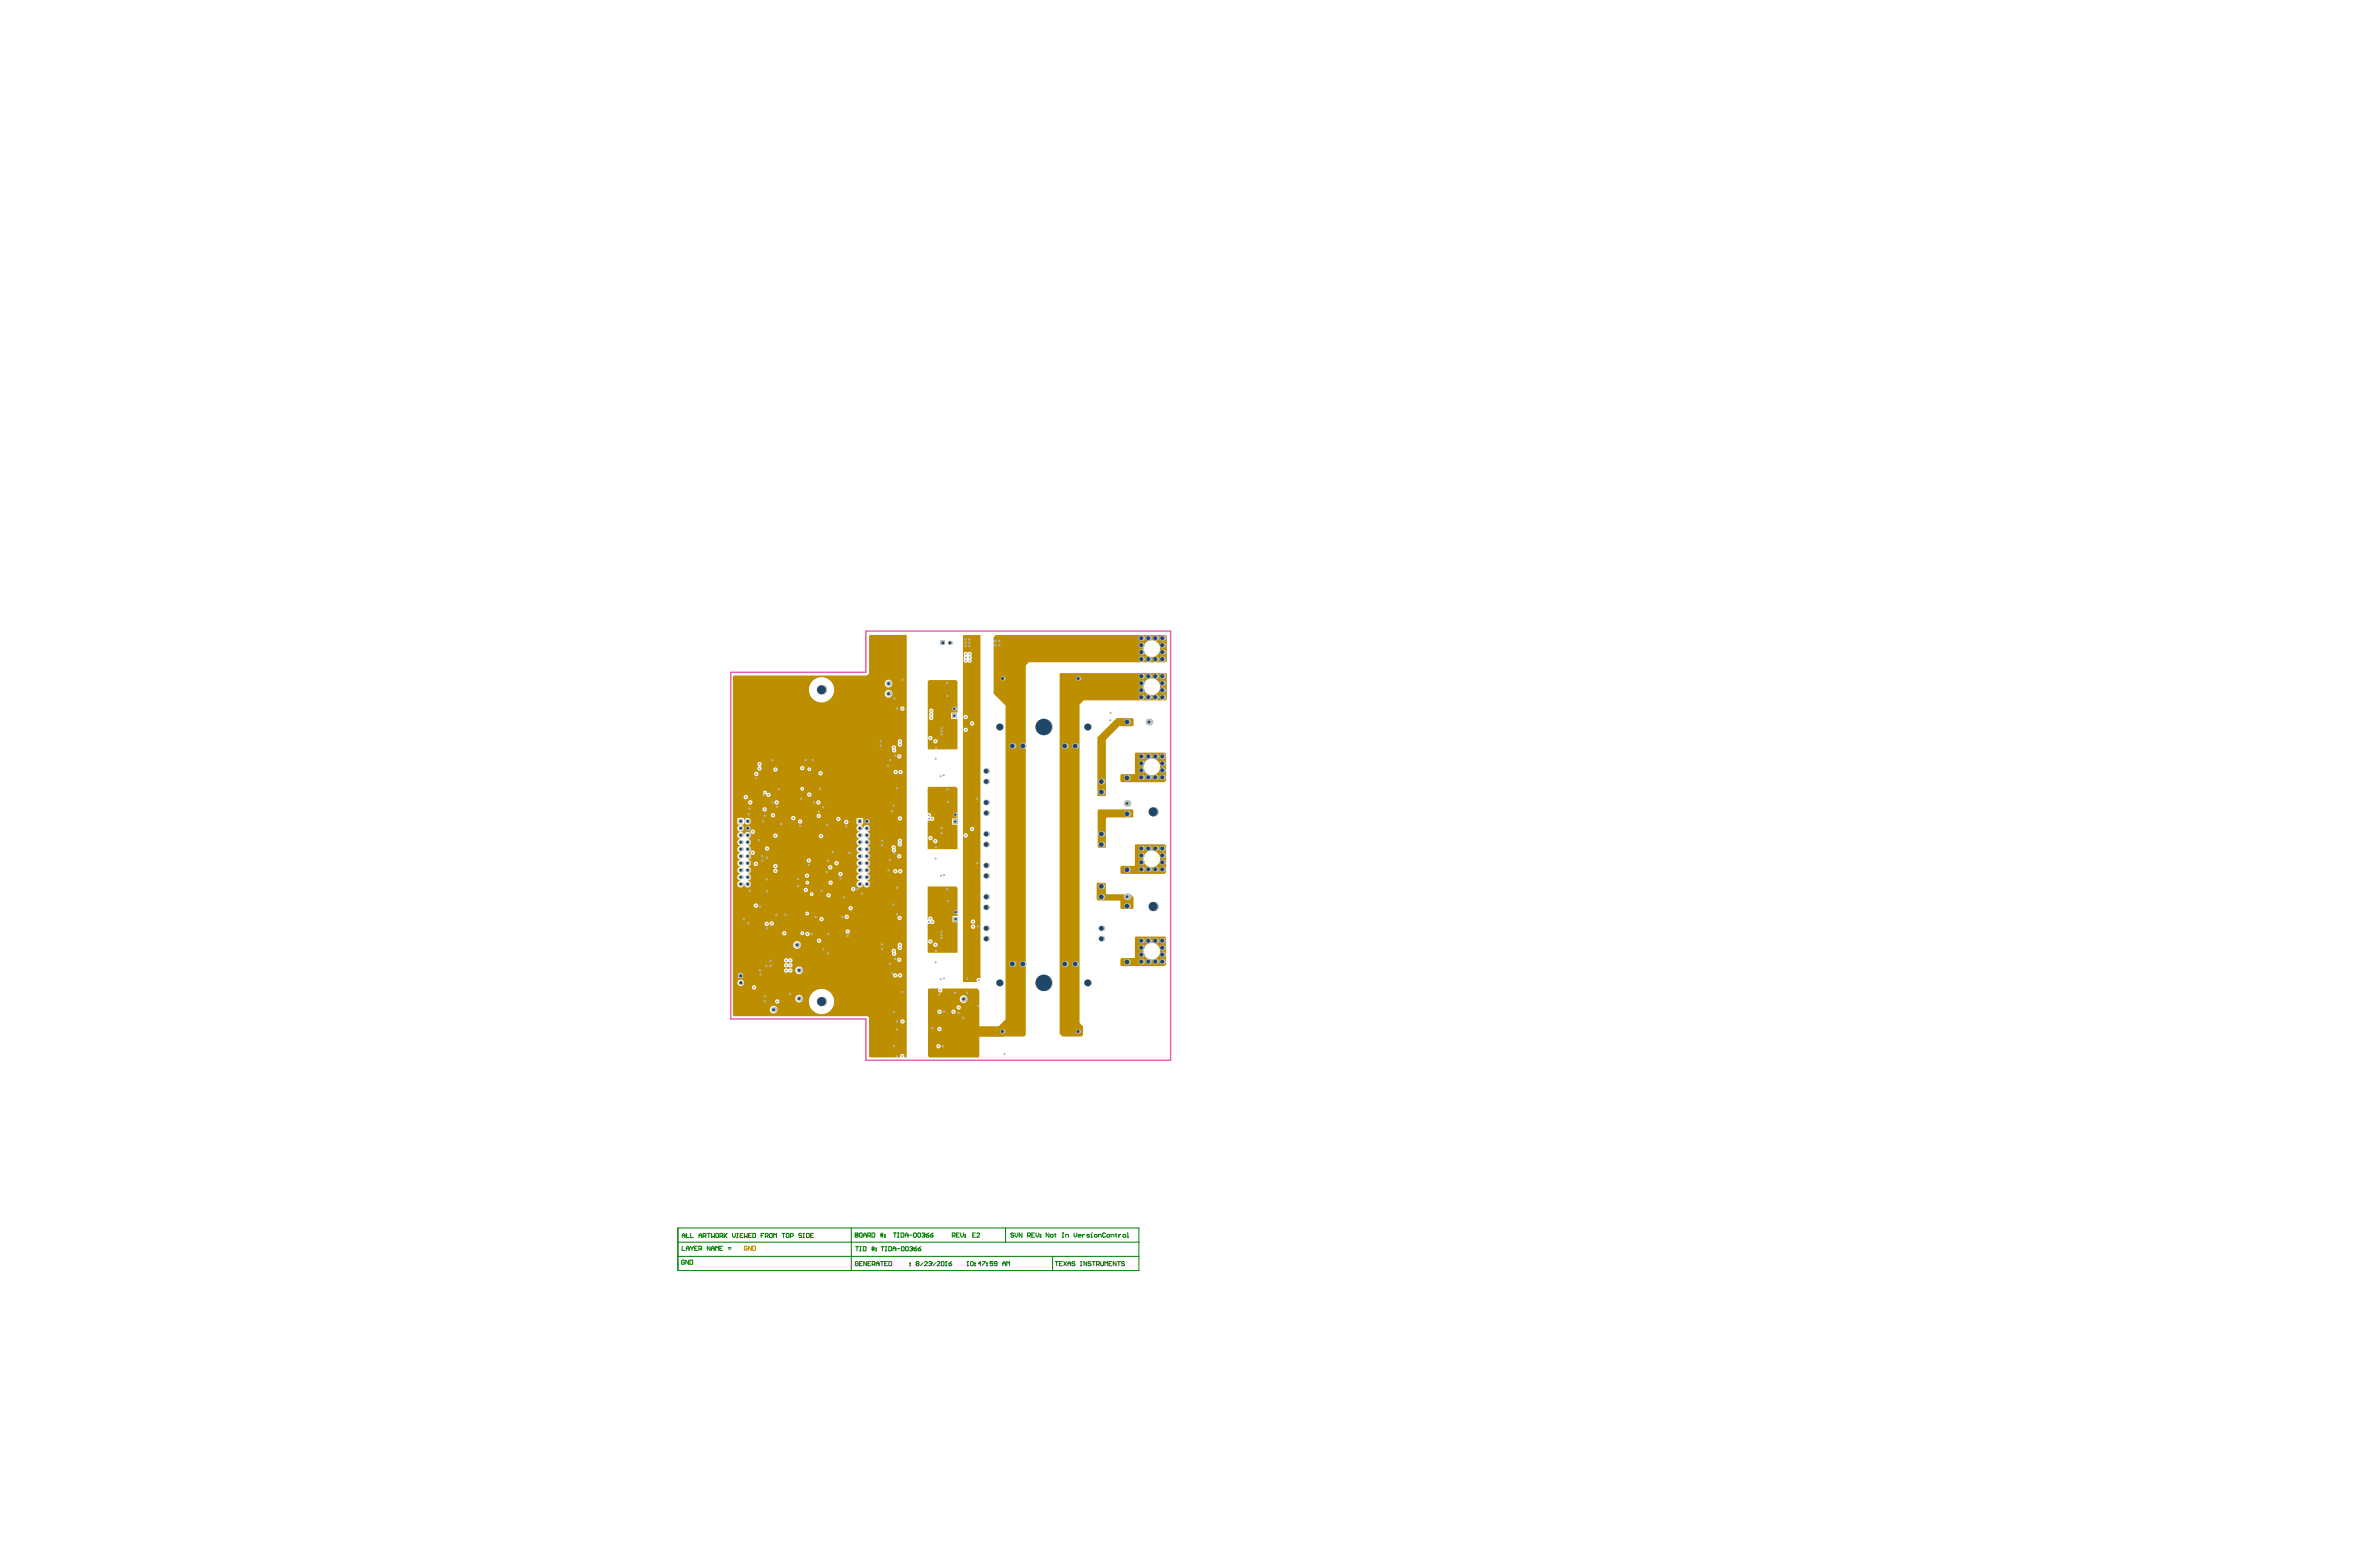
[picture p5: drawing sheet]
<svg xmlns="http://www.w3.org/2000/svg" width="864mm" height="559mm" viewBox="0 0 864 559" stroke-linecap="round" stroke-linejoin="round" font-family="sans-serif">
<path d="M265.3 244h49v-15h110.7v155.7h-110.7v-15h-49z" fill="none" stroke="#e85dac" stroke-width=".51"/>
<g fill="none" stroke="#008000" stroke-width=".36">
<path d="M246.1 455.9h167.3M246.1 450.7h167.3M247.6 452.2v1.5h1M247.7 449.1v-1l.5-.6 .5 .6v1M247.7 448.3h1M248.4 457.5l-.2-.3-.8 .3v1l.8 .3 .2-.8h-.5M249.1 453.7v-1l.6-.5 .5 .5v1M249.1 453h1.1M249.2 447.5v1.6h1M250 457.2v1.6l-1.1-1.6v1.6M250.5 457.2h.7l.3 .3v1l-.3 .3h-.7zM250.7 452.2l.5 .8"/>
<path d="M250.7 447.5v1.6h1M251.2 453v.7M251.7 452.2l-.5 .8M252.2 453h.5M253.2 452.2h-1v1.5h1M253.7 453.2h.8l.2-.2-.2-.8h-.8v1.5M253.7 449.1v-1l.6-.6 .5 .6v1M253.7 448.3h1.1M254.2 453.2l.5 .5M255.3 448.6h.7l.3-.3-.3-.8h-.7v1.6M255.8 448.6l.5 .5M256.8 447.5h1"/>
<path d="M257.3 447.5v1.6M257.8 452.2v1.5l-1-1.5v1.5M258.3 453h1M258.3 453.7v-1l.5-.5 .5 .5v1M258.3 447.5v1.6l.5-.5 .5 .5v-1.6M259.8 453.7v-1.5l.5 .5 .5-.5v1.5M259.8 447.8l.3-.3 .7 .3v1l-.2 .3-.8-.3zM261.3 453h.5M261.4 448.6h.7l.3-.3-.3-.8h-.7v1.6M261.9 448.6l.5 .5M262.3 452.2h-1v1.5h1M262.9 447.5v1.6"/>
<path d="M263.1 448.3l.8 .8M263.9 447.5l-1 1.1M264.4 453.2h1M264.4 452.7h1M265.9 447.5v1.1l.5 .5 .5-.5v-1.1M267.4 449.1h.5M267.4 447.5h.5M267.7 447.5v1.6M268.7 448.3h.5M269.7 447.5h-1v1.6h1M270.2 447.5v1.6l.5-.5 .5 .5v-1.6M271.7 448.3h.5"/>
<path d="M272.8 447.5h-1.1v1.6h1.1M273.3 447.5h.7l.3 .3v1l-.3 .3h-.7zM276.3 448.3h.5M277.3 447.5h-1v1.6M277.8 448.6h.8l.2-.8-.2-.3h-.8v1.6M278.3 448.6l.5 .5M279.6 447.5l.8 .3v1l-.3 .3-.8-.3v-1zM280.9 449.1v-1.6l.5 .6 .5-.6v1.6M283.9 447.5h1M284.4 447.5v1.6M285.7 447.5l.7 .3v1l-.2 .3-.8-.3v-1zM286.9 448.6h.8l.3-.8-.3-.3h-.8v1.6"/>
<path d="M291 447.8l-.3-.3-.7 .3 .2 .5 .8 .3-.3 .5-.7-.3M291.5 449.1h.5M291.5 447.5h.5M291.8 447.5v1.6M292.8 447.5h.7l.3 .3v1l-.3 .3h-.7zM294.3 448.3h.5M295.3 447.5h-1v1.6h1M309 445.5v15.5M310.5 448.2h.1M310.5 447.4h.7l.3 .2-.3 .6 .3 .5-.3 .2h-.7zM310.5 448.2h.7M310.6 452.3h1"/>
<path d="M311.1 452.3v1.6M311.5 458l-.2-.2-.8 .2v1l.8 .3 .2-.8h-.5M312 447.6l.2-.2 .8 .2v1.1l-.3 .2-.7-.2zM312 458.5h.5M312.1 452.3h.5M312.1 453.9h.5M312.4 452.3v1.6M313.1 457.8h-1.1v1.5h1.1M313.4 452.3h.7l.3 .3v1l-.3 .3h-.7zM313.5 448.2h1M313.5 448.9v-1l.5-.5 .5 .5v1M314.6 457.8v1.5l-1-1.5v1.5"/>
<path d="M315 448.4h.8l.2-.8-.2-.2h-.8v1.5M315.1 458.5h.5M315.5 448.4l.5 .5M316.1 457.8h-1v1.5h1M316.4 452.8h1M316.4 453.4h1M316.5 447.4h.8l.3 .2v1.1l-.3 .2h-.8zM316.6 458.8h.8l.2-.8-.2-.2h-.8v1.5M316.7 452.3v1.6M317.1 458.8l.5 .5M317.2 452.3v1.6M317.9 453.6l.3 .3z"/>
<path d="M317.9 452.8l.3 .3zM318.1 458.5h1M318.1 459.3v-1l.5-.5 .5 .5v1M319.6 447.9h1M319.6 448.4h1M319.6 457.8h1.1M319.8 447.4v1.5M319.9 452.3h1M320.1 457.8v1.5M320.3 447.4v1.5M320.4 452.3v1.6M321.1 448.7l.3 .2z"/>
<path d="M321.1 447.9l.3 .3zM321.2 458.5h.5M321.4 452.3h.5M321.4 453.9h.5M321.6 452.3v1.6M322.2 457.8h-1v1.5h1M322.6 452.3h.8l.3 .3v1l-.3 .3h-.8zM322.7 457.8h.7l.3 .2v1l-.3 .3h-.7zM324.2 453.1h1M324.2 453.9v-1.1l.5-.5 .5 .5v1.1M324.3 447.4h1M324.8 447.4v1.5"/>
<path d="M325.7 453.1h1M325.8 448.9h.5M325.8 447.4h.5M326.1 447.4v1.5M327.1 447.4h.7l.3 .2v1.1l-.3 .2h-.7zM327.5 452.3l.7 .3v1l-.2 .3-.8-.3v-1zM328.6 448.2h1M328.6 448.9v-1l.5-.5 .5 .5v1M329 452.3l.7 .3v1l-.2 .3-.8-.3v-1zM330.1 448.2h1M330.2 452.6l.8-.3 .3 .5M330.3 459l.2 .3z"/>
<path d="M330.3 458.3l.2 .2zM330.8 453.1h.2M331 453.1l.3 .3-.3 .5-.8-.3M331.3 452.8h.1M331.3 452.8l-.3 .3M331.8 453.1h.7l.3 .5-.8 .3zM331.9 447.4l.8 .2v1.1l-.3 .2-.8-.2v-1.1zM332.8 452.3l-1 .8M332.8 458.5l-.2-.2 .2-.5 .8 .2-.3 .5M332.8 458.5l-.2 .3 .2 .5 .8-.3-.3-.5M332.8 458.5h.5M333.3 453.1h.7l.3 .5-.8 .3z"/>
<path d="M333.4 447.4l.8 .2v1.1l-.3 .2-.7-.2v-1.1zM334.3 452.3l-1 .8M334.7 447.6l.7-.2 .3 .5M335.1 458.3l-1 1M335.2 448.2h.2M335.4 448.2l.3 .2-.3 .5-.7-.2M335.6 458l.3-.2 .7 .2-1 1.3h1M335.7 447.9h.1M335.7 447.9l-.3 .3M336.2 448.2h.8l.2 .5-.7 .2zM337.1 458l.8-.2 .2 .5M337.2 447.4l-1 .8"/>
<path d="M337.6 458.5h.3M337.7 448.2h.8l.2 .5-.7 .2zM337.9 458.5l.2 .3-.2 .5-.8-.3M338.1 458.3h.1M338.1 458.3l-.2 .2M338.7 447.4l-1 .8M339.7 458.3l-1.1 1M340.2 458l.2-.2 .8 .2-1 1.3h1M341.7 458l.2-.2 .8 .2v1l-.3 .3-.7-.3zM343.2 459.3h.5M343.5 457.8h.1M343.5 457.8v1.5"/>
<path d="M343.5 457.8l-.3 .2M344.5 458.5h.7l.3 .5-.8 .3zM345.5 457.8l-1 .7M345.7 448.4h.8l.2-.8-.2-.2h-.8v1.5M346.2 448.4l.5 .5M347.2 448.2h.5M348.2 447.4h-1v1.5h1M348.7 447.4v1l.5 .5 .6-.5v-1M350.3 448.7l.2 .2zM350.3 447.9l.2 .3zM351 459.3h.5M351.3 457.8h.1"/>
<path d="M351.3 457.8v1.5M351.3 457.8l-.3 .2M352.3 458l.3-.2 .7 .2v1l-.2 .3-.8-.3zM353.1 448.2h.5M353.8 459l.3 .3zM353.8 458.3l.3 .2zM354.1 447.4h-1v1.5h1M354.6 447.6l.3-.2 .7 .2-1 1.3h1M356.1 458.5h-1l.8-.7v1.5M356.6 457.8h1l-1 1.5M358.1 459l.3 .3zM358.1 458.3l.3 .2z"/>
<path d="M360.4 457.8h-1v.7l.5-.2 .5 .2-.2 .8-.8-.3M361.9 458.5h-.7l-.3-.2 .3-.5 .7 .2v1l-.2 .3-.8-.3M364 459.3v-1l.5-.5 .5 .5v1M364 458.5h1M365 445.6v5.2M365.5 459.3v-1.5l.5 .5 .5-.5v1.5M368 447.6l-.3-.2-.8 .2 .3 .6 .8 .2-.3 .5-.8-.2M368.5 447.4v1l.5 .5 .5-.5v-1M371 447.4v1.5l-1-1.5v1.5M373 448.4h.8l.2-.8-.2-.2h-.8v1.5M373.5 448.4l.5 .5M374.5 448.2h.6"/>
<path d="M375.6 447.4h-1.1v1.5h1.1M376.1 447.4v1l.5 .5 .5-.5v-1M377.6 448.7l.2 .2zM377.6 447.9l.2 .3zM380.8 447.4v1.5l-1-1.5v1.5M381.5 447.9l.8 .3-.3 .7-.7-.2zM382.1 455.9v5.1M382.8 447.9h.5M383.1 447.6v1.1l.2 .2M383.1 457.8h1M383.6 457.8v1.5M384.6 458.5h.5"/>
<path d="M385.6 448.9h.5M385.6 447.4h.5M385.6 457.8h-1v1.5h1M385.9 447.4v1.5M386.1 457.8l1 1.5M386.9 448.9v-1h.7l.3 .3v.7M387.1 457.8l-1 1.5M387.7 458.5h1M387.7 459.3v-1l.5-.5 .5 .5v1M389.9 447.4v1l.5 .5 .5-.5v-1M390.2 458l-.3-.2-.7 .2 .2 .5 .8 .3-.3 .5-.7-.3M391.4 448.4h1l-.2-.5-.8 .3 .3 .7h.5"/>
<path d="M392.2 457.8h.5M392.2 459.3h.5M392.5 457.8v1.5M392.9 447.9v1M393.7 447.9l-.8 .5M394.5 457.8v1.5l-1-1.5v1.5M395.5 447.9h-.8l-.2 .3 1 .5-.3 .2h-.7M396 448.9h.5M396 447.9h.2v1M396 458l-.2-.2-.8 .2 .3 .5 .7 .3-.2 .5-.8-.3M396.2 447.4h.1M396.5 457.8h1"/>
<path d="M397 457.8v1.5M397.5 447.9l.8 .3-.3 .7-.7-.2zM398 458.8h.8l.3-.8-.3-.2h-.8v1.5M398.5 458.8l.6 .5M398.8 448.9v-1h.7l.3 .3v.7M399.6 457.8v1.2l.2 .3 .8-.3v-1.2M401.1 459.3v-1.5l.5 .5 .5-.5v1.5M401.3 447.6l-.2-.2-.8 .2v1.1l.2 .2 .8-.2M402.1 447.9l.7 .3-.2 .7-.8-.2zM402.6 458.5h.5M403.3 448.9v-1h.8l.2 .3v.7M403.6 457.8h-1v1.5h1"/>
<path d="M404.9 447.9h.5M405.1 447.6v1.1l.3 .2M405.1 457.8v1.5l-1-1.5v1.5M405.6 457.8h1.1M406.1 447.9v1M406.1 457.8v1.5M406.9 447.9l-.8 .5M407.9 447.9l.8 .3-.3 .7-.8-.2zM408.2 458l-.3-.2-.7 .2 .2 .5 .8 .3-.3 .5-.7-.3M409.2 448.9h.5M409.2 447.4h.2v1.5M246.1 461h167.3v-15.4h-167.3v15.4"/>
</g>
<g fill="#bc8e00">
<path d="M398.2 320.3h2.9l.3 .3v3.6l.4 .3h8.6l1.1 1.1v3.8l-.4 .4h-4.1l-.3-.2v-2.6l-.2-.2h-7.9l-.5-.5z"/>
<path d="M405.3 260.6h5.9a3.1 3.1 0 0 1 0 2.9h-4.9l-4.9 4.9v20.2l-.3 .3h-2.6l-.2-21.3z"/>
<path d="M398.9 293.7h12.1l.4 .4-.1 2.5h-9.4l-.5 .5v10.3l-.2 .2h-2.5l-.2-.2v-13.3z"/>
<path d="M412.2 339.8l10.7 .1 .4 .4v9.7l-.6 .6h-15.7l-.3-.4v-2.1l.4-.5h4.7l.2-.2v-7.3zM415.1 345.1a3 3 0 0 0 6 0 3 3 0 0 0-6 0z"/>
<path d="M412.2 306.4h10.7l.4 .4v9.7l-.6 .6h-15.7l-.3-.4v-2.1l.4-.4h4.7l.2-.2v-7.4zM415.1 311.7a3 3 0 0 0 6 0 3 3 0 0 0-6 0z"/>
<path d="M412.2 273.1l10.7 .1 .4 .4v9.6l-.6 .6h-15.7l-.3-.3v-2.2l.4-.4h4.7l.2-.2v-7.4zM415.1 278.3a3 3 0 0 0 6 0 3 3 0 0 0-6 0z"/>
<path d="M349.8 230.4l6.1 .2v124.4a.91 .91 0 0 0-1.2 .1 .91 .91 0 0 0 0 1.2l-5.1-.1v-125.5zM350 236.8l-.2 .5 .2 1.7a.91 .91 0 0 0 .1 1.3 .91 .91 0 0 0 1.3-.1 .85 .85 0 0 0 1.2 0 .85 .85 0 0 0 0-1.2l.2-.5-.2-.5a.91 .91 0 0 0-.1-1.3 .91 .91 0 0 0-1.3 .1l-.6-.3zM349.8 260.2a.8 .8 0 0 0 1.6 0 .8 .8 0 0 0-1.6 0zM352.1 262.5a.8 .8 0 0 0 1.6 0 .8 .8 0 0 0-1.6 0zM349.8 264.8a.8 .8 0 0 0 1.6 0 .8 .8 0 0 0-1.6 0zM352.1 300.8a.8 .8 0 0 0 1.6 0 .8 .8 0 0 0-1.6 0zM349.8 303.1a.8 .8 0 0 0 1.6 0 .8 .8 0 0 0-1.6 0zM352.4 334.4a.8 .8 0 0 0 1.6 0 .8 .8 0 0 0-1.6 0zM352.5 336.3a.79 .79 0 0 0 1.5 0 .79 .79 0 0 0-1.5 0z"/>
<path d="M336.9 321.6h10.1l.6 .6v10.2h-1.8v2.2h1.8l-.1 11.1-10.7-.1v-10.3l1-.3a.87 .87 0 0 0 1.4-.2 .87 .87 0 0 0-.7-1.2 .83 .83 0 0 0-.9-1.1 .83 .83 0 0 0-.6 1.2h-.2zM336.9 341.6a.8 .8 0 0 0 1.6 0 .8 .8 0 0 0-1.6 0zM338.8 342.8a.79 .79 0 0 0 1.5 0 .79 .79 0 0 0-1.5 0z"/>
<path d="M337.2 358.7h3.5a.86 .86 0 0 0 0 1.2 .86 .86 0 0 0 1.2 0 .86 .86 0 0 0 0-1.2h12.8l.8 .8v23.8l-.4 .4h-17.7l-.5-.5v-24.2zM348.4 362.5a1.41 1.41 0 0 0 2.8 0 1.41 1.41 0 0 0-2.8 0zM347.2 365.6a.8 .8 0 0 0 1.6 0 .8 .8 0 0 0-1.6 0zM345.3 367.1a.8 .8 0 0 0 1.6 0 .8 .8 0 0 0-1.6 0zM340.3 367.1a.8 .8 0 0 0 1.6 0 .8 .8 0 0 0-1.6 0zM340.2 373.4a.8 .8 0 0 0 1.6 0 .8 .8 0 0 0-1.6 0zM339.9 379.6a.79 .79 0 0 0 1.5 0 .79 .79 0 0 0-1.5 0z"/>
<path d="M337 285.5h10l.6 .6v10.9h-2v2.3h2l-.1 8.9-10.6-.1-.1-.2v-10.1l.9-.1a.87 .87 0 0 0 1.2 0 .87 .87 0 0 0 .1-1.2 .87 .87 0 0 0-1.2-.1 .87 .87 0 0 0 0-1.1 .87 .87 0 0 0-1-.3v-9.2zM337 304.1a.8 .8 0 0 0 1.6 0 .8 .8 0 0 0-1.6 0zM338.7 305.2a.8 .8 0 0 0 1.6 0 .8 .8 0 0 0-1.6 0z"/>
<path d="M337.3 246.8h9.8l.5 .5v11.2l-2.3 .1v2.2l2.3 .1-.2 11-10.6-.1v-24.5zM337.5 257.3l-.2 .6a.94 .94 0 0 1 0 1.3l.2 .6a.85 .85 0 0 0-.1 1.2 .85 .85 0 0 0 1.2 .1 .85 .85 0 0 0 0-1.3 .95 .95 0 0 0 0-1.3 .79 .79 0 0 0 .1-1.2 .79 .79 0 0 0-1.2 0zM336.9 267.8a.8 .8 0 0 0 1.6 0 .8 .8 0 0 0-1.6 0zM338.8 269a.8 .8 0 0 0 1.6 0 .8 .8 0 0 0-1.6 0z"/>
<path d="M266.4 245.1h48.3l.8-.8v-13.6l.2-.3 13.5 .1v153.1l-.9 .1a.86 .86 0 0 0-.8-1.3 .86 .86 0 0 0-.8 1.3h-11l-.2-.3v-14.2l-.5-.5h-48.6l-.4-.4v-122.8zM293.6 250.3a4.6 4.6 0 0 0 9.2 0 4.6 4.6 0 0 0-9.2 0zM321.2 248a1.41 1.41 0 0 0 2.8 0 1.41 1.41 0 0 0-2.8 0zM321.2 251.7a1.41 1.41 0 0 0 2.8 0 1.41 1.41 0 0 0-2.8 0zM326.8 257.1a.8 .8 0 0 0 1.6 0 .8 .8 0 0 0-1.6 0zM326.1 268.4l-.2 .6 .2 .6a.8 .8 0 0 0 0 1.1 .8 .8 0 0 0 1.1 0 .8 .8 0 0 0 0-1.1 .79 .79 0 0 0 0-1.1 .79 .79 0 0 0-1.1-.1zM323.9 270.7l-.2 .5 .2 .6a.83 .83 0 0 0 .2 1.1 .83 .83 0 0 0 1.1-.1 .83 .83 0 0 0 0-1.2 .79 .79 0 0 0-.3-1 .79 .79 0 0 0-1 .1zM325.7 274.5a.8 .8 0 0 0 1.6 0 .8 .8 0 0 0-1.6 0zM290.4 278.7a.8 .8 0 0 0 1.6 0 .8 .8 0 0 0-1.6 0zM275.2 276.7a.94 .94 0 0 0 .2 1.4 .79 .79 0 0 0-.3 1.2 .79 .79 0 0 0 1.2 0 .79 .79 0 0 0-.3-1.2v-.1a.79 .79 0 0 0 .4-1.2 .79 .79 0 0 0-1.2-.1zM293.1 279.1a.7 .7 0 0 0 1.4 0 .7 .7 0 0 0-1.4 0zM280.7 279.2a.8 .8 0 0 0 1.6 0 .8 .8 0 0 0-1.6 0zM326.1 280.1a.8 .8 0 0 0 1.6 0 .8 .8 0 0 0-1.6 0zM324.4 280.1a.79 .79 0 0 0 1.5 0 .79 .79 0 0 0-1.5 0zM297 280.6a.8 .8 0 0 0 1.6 0 .8 .8 0 0 0-1.6 0zM273.7 280.8a.8 .8 0 0 0 1.6 0 .8 .8 0 0 0-1.6 0zM290.5 286.2a.7 .7 0 0 0 1.4 0 .7 .7 0 0 0-1.4 0zM293 288.3a.8 .8 0 0 0 1.6 0 .8 .8 0 0 0-1.6 0zM277.2 287.1a.76 .76 0 0 0 0 1 .76 .76 0 0 0 1 .1 .79 .79 0 0 0 .8 1 .79 .79 0 0 0 .7-1 .79 .79 0 0 0-1.2-.4l-.1-.1a.69 .69 0 0 0-.3-.7 .69 .69 0 0 0-.9 .1zM269.9 289.2a.8 .8 0 0 0 1.6 0 .8 .8 0 0 0-1.6 0zM271.6 291.1a.8 .8 0 0 0 1.6 0 .8 .8 0 0 0-1.6 0zM281.1 291.2a.8 .8 0 0 0 1.6 0 .8 .8 0 0 0-1.6 0zM296.3 291.2a.8 .8 0 0 0 1.6 0 .8 .8 0 0 0-1.6 0zM276.8 293.7a.8 .8 0 0 0 1.6 0 .8 .8 0 0 0-1.6 0zM279.8 295.8a.8 .8 0 0 0 1.6 0 .8 .8 0 0 0-1.6 0zM296.4 296.1a.8 .8 0 0 0 1.6 0 .8 .8 0 0 0-1.6 0zM287.2 296.9a.8 .8 0 0 0 1.6 0 .8 .8 0 0 0-1.6 0zM325.9 297a.8 .8 0 0 0 1.6 0 .8 .8 0 0 0-1.6 0zM267.8 296.9l-.1 2 1 .3a1.35 1.35 0 0 0-1 1.4 1.35 1.35 0 0 0 1.1 1.3 1.28 1.28 0 0 0-1.1 1.2 1.28 1.28 0 0 0 1.1 1.3 1.28 1.28 0 0 0-1.1 1.3 1.28 1.28 0 0 0 1.1 1.2 1.28 1.28 0 0 0-1.1 1.3 1.28 1.28 0 0 0 1.1 1.3 1.28 1.28 0 0 0-1.1 1.2 1.28 1.28 0 0 0 1.1 1.3 1.28 1.28 0 0 0-1.1 1.3 1.28 1.28 0 0 0 1.1 1.2 1.28 1.28 0 0 0-1.1 1.3 1.28 1.28 0 0 0 1.1 1.3 1.28 1.28 0 0 0-1.1 1.2 1.28 1.28 0 0 0 1.1 1.3 1.25 1.25 0 0 0-1.1 1.3 1.25 1.25 0 0 0 1.3 1.2 1.25 1.25 0 0 0 1.2-1.2 1.25 1.25 0 0 0 1.3 1.1 1.25 1.25 0 0 0 1.2-1.3 1.25 1.25 0 0 0-1.2-1.2 1.28 1.28 0 0 0 1.1-1.3 1.28 1.28 0 0 0-1.1-1.3 1.28 1.28 0 0 0 1.1-1.2 1.28 1.28 0 0 0-1.1-1.3 1.28 1.28 0 0 0 1.1-1.3 1.28 1.28 0 0 0-1.1-1.2 1.28 1.28 0 0 0 1.1-1.3 1.28 1.28 0 0 0-1.1-1.3 1.28 1.28 0 0 0 1.1-1.2 1.28 1.28 0 0 0-1.1-1.3 1.28 1.28 0 0 0 1.1-1.3 1.28 1.28 0 0 0-1.1-1.2 1.25 1.25 0 0 0 1.1-1.4 1.25 1.25 0 0 0-1.3-1.1 1.25 1.25 0 0 0-1.2 1.2l-.4-.8-.8-.3a1.35 1.35 0 0 0 1.2-1.3 1.35 1.35 0 0 0-1.1-1.4l1-.1 .1-1a1.24 1.24 0 0 0 1.4 1.2 1.24 1.24 0 0 0 1.1-1.4 1.24 1.24 0 0 0-1.5-1.1l-.6 .3-.3 .8-.4-1.1zM303.6 297.2a.79 .79 0 0 0 1.5 0 .79 .79 0 0 0-1.5 0zM289.6 298.1a.8 .8 0 0 0 1.6 0 .8 .8 0 0 0-1.6 0zM306.4 298.3a.8 .8 0 0 0 1.6 0 .8 .8 0 0 0-1.6 0zM272.5 301.8a.79 .79 0 0 0 1.5 0 .79 .79 0 0 0-1.5 0zM280.7 303.2a.8 .8 0 0 0 1.6 0 .8 .8 0 0 0-1.6 0zM297.3 303.4a.79 .79 0 0 0 1.5 0 .79 .79 0 0 0-1.5 0zM326.1 304.5l-.3 .6 .3 .5a.86 .86 0 0 0-.1 1.3 .86 .86 0 0 0 1.3 0 .86 .86 0 0 0-.1-1.3 .79 .79 0 0 0 0-1.1 .79 .79 0 0 0-1.1 0zM277.7 307.9a.79 .79 0 0 0 1.5 0 .79 .79 0 0 0-1.5 0zM323.8 306.9l-.2 .6 .2 .5a.83 .83 0 0 0 .2 1.1 .83 .83 0 0 0 1.2-.1 .83 .83 0 0 0-.1-1.1 .79 .79 0 0 0-.2-1.1 .79 .79 0 0 0-1.1 .1zM272.5 309.4a.79 .79 0 0 0 1.5 0 .79 .79 0 0 0-1.5 0zM325.6 310.7a.8 .8 0 0 0 1.6 0 .8 .8 0 0 0-1.6 0zM292.8 312.3a.8 .8 0 0 0 1.6 0 .8 .8 0 0 0-1.6 0zM302.9 313.2a.8 .8 0 0 0 1.6 0 .8 .8 0 0 0-1.6 0zM273.6 313.5a.8 .8 0 0 0 1.6 0 .8 .8 0 0 0-1.6 0zM280.7 314.2a.8 .8 0 0 0 1.6 0 .8 .8 0 0 0-1.6 0zM300.6 314.7a.8 .8 0 0 0 1.6 0 .8 .8 0 0 0-1.6 0zM280.7 316a.8 .8 0 0 0 1.6 0 .8 .8 0 0 0-1.6 0zM326 316.1a.8 .8 0 0 0 1.6 0 .8 .8 0 0 0-1.6 0zM324.2 316.1a.8 .8 0 0 0 1.6 0 .8 .8 0 0 0-1.6 0zM304.3 317.2a.8 .8 0 0 0 1.6 0 .8 .8 0 0 0-1.6 0zM292.2 317.7a.79 .79 0 0 0 1.5 0 .79 .79 0 0 0-1.5 0zM292.4 320.3a.69 .69 0 0 0 1.3 0 .69 .69 0 0 0-1.3 0zM300.7 320.3a.8 .8 0 0 0 1.6 0 .8 .8 0 0 0-1.6 0zM311 296.9l-.1 2 1.1 .3a1.35 1.35 0 0 0-1.1 1.4 1.35 1.35 0 0 0 1.1 1.3 1.28 1.28 0 0 0-1.1 1.2 1.28 1.28 0 0 0 1.1 1.3 1.28 1.28 0 0 0-1.1 1.3 1.28 1.28 0 0 0 1.1 1.2 1.28 1.28 0 0 0-1.1 1.3 1.28 1.28 0 0 0 1.1 1.3 1.28 1.28 0 0 0-1.1 1.2 1.28 1.28 0 0 0 1.1 1.3 1.28 1.28 0 0 0-1.1 1.3 1.28 1.28 0 0 0 1.1 1.2 1.28 1.28 0 0 0-1.1 1.3 1.28 1.28 0 0 0 1.1 1.3 1.28 1.28 0 0 0-1.1 1.2 1.28 1.28 0 0 0 1.1 1.3 1.25 1.25 0 0 0-1 1.3 1.25 1.25 0 0 0 1.2 1.2 1.25 1.25 0 0 0 1.2-1.2 1.25 1.25 0 0 0 1.4 1.1 1.25 1.25 0 0 0 1.1-1.3 1.25 1.25 0 0 0-1.2-1.2 1.28 1.28 0 0 0 1.2-1.3 1.28 1.28 0 0 0-1.2-1.3 1.28 1.28 0 0 0 1.2-1.2 1.28 1.28 0 0 0-1.2-1.3 1.28 1.28 0 0 0 1.2-1.3 1.28 1.28 0 0 0-1.2-1.2 1.28 1.28 0 0 0 1.2-1.3 1.28 1.28 0 0 0-1.2-1.3 1.28 1.28 0 0 0 1.2-1.2 1.28 1.28 0 0 0-1.2-1.3 1.28 1.28 0 0 0 1.2-1.3 1.28 1.28 0 0 0-1.2-1.2 1.28 1.28 0 0 0 1.2-1.3 1.28 1.28 0 0 0-1.2-1.3 1.25 1.25 0 0 0 1.1-1.3 1.25 1.25 0 0 0-1.3-1.2 1.25 1.25 0 0 0-1.2 1.3l-.3-.8-.8-.4 1.1-.4v-1.8l-.4-.3zM309 322.6a.79 .79 0 0 0 1.5 0 .79 .79 0 0 0-1.5 0zM291.7 322.9a.8 .8 0 0 0 1.6 0 .8 .8 0 0 0-1.6 0zM294 324.5a.69 .69 0 0 0 1.3 0 .69 .69 0 0 0-1.3 0zM300 324.9a.8 .8 0 0 0 1.6 0 .8 .8 0 0 0-1.6 0zM273.6 328.6a.8 .8 0 0 0 1.6 0 .8 .8 0 0 0-1.6 0zM308 329.6a.8 .8 0 0 0 1.6 0 .8 .8 0 0 0-1.6 0zM292.3 331.5a.7 .7 0 0 0 1.4 0 .7 .7 0 0 0-1.4 0zM306.6 332.7a.8 .8 0 0 0 1.6 0 .8 .8 0 0 0-1.6 0zM325.8 333.1a.8 .8 0 0 0 1.6 0 .8 .8 0 0 0-1.6 0zM297.4 333.5a.8 .8 0 0 0 1.6 0 .8 .8 0 0 0-1.6 0zM279.4 335.1a.79 .79 0 0 0 1.5 0 .79 .79 0 0 0-1.5 0zM277.5 335.2a.8 .8 0 0 0 1.6 0 .8 .8 0 0 0-1.6 0zM306.9 338a.8 .8 0 0 0 1.6 0 .8 .8 0 0 0-1.6 0zM290.5 338.6a.7 .7 0 0 0 1.4 0 .7 .7 0 0 0-1.4 0zM283.9 338.6a.8 .8 0 0 0 1.6 0 .8 .8 0 0 0-1.6 0zM292.3 338.9a.8 .8 0 0 0 1.6 0 .8 .8 0 0 0-1.6 0zM296.5 341.3a.8 .8 0 0 0 1.6 0 .8 .8 0 0 0-1.6 0zM287.9 342.9a1.45 1.45 0 0 0 2.9 0 1.45 1.45 0 0 0-2.9 0zM326.1 342.3l-.3 .5 .3 .6a.83 .83 0 0 0 .1 1.2 .83 .83 0 0 0 1.1-.1 .83 .83 0 0 0 0-1.2 .79 .79 0 0 0-.1-1.1 .79 .79 0 0 0-1.1 .1zM323.9 344.5l-.2 .5 .2 .6a.83 .83 0 0 0 .2 1.1 .83 .83 0 0 0 1.1-.1 .83 .83 0 0 0-.1-1.2 .79 .79 0 0 0-.2-1 .79 .79 0 0 0-1 .1zM284.8 347.9a.84 .84 0 0 0 .2 1.3 .84 .84 0 0 0 1.2-.3 .83 .83 0 0 0 1.3 0 .83 .83 0 0 0-.2-1.3 .83 .83 0 0 0-1.2 .5 .79 .79 0 0 0-1.3-.2zM325.6 348.3a.8 .8 0 0 0 1.6 0 .8 .8 0 0 0-1.6 0zM284.8 349.7a.84 .84 0 0 0 .2 1.2 .84 .84 0 0 0 1.2-.3 .83 .83 0 0 0 1.3 .1 .83 .83 0 0 0-.2-1.3 .83 .83 0 0 0-1.2 .5 .79 .79 0 0 0-1.3-.2zM284.8 351.6a.84 .84 0 0 0 .2 1.2 .84 .84 0 0 0 1.2-.3 .83 .83 0 0 0 1.3 .1 .83 .83 0 0 0-.2-1.3 .83 .83 0 0 0-1.2 .5 .79 .79 0 0 0-1.3-.2zM288.7 352.1a1.41 1.41 0 0 0 2.8 0 1.41 1.41 0 0 0-2.8 0zM326 353.9a.79 .79 0 0 0 1.5 0 .79 .79 0 0 0-1.5 0zM324.2 353.9a.8 .8 0 0 0 1.6 0 .8 .8 0 0 0-1.6 0zM267.7 356.6a1.2 1.2 0 0 0 2.4 0 1.2 1.2 0 0 0-2.4 0zM293.6 363.4a4.6 4.6 0 0 0 9.2 0 4.6 4.6 0 0 0-9.2 0zM272.9 358.3a.8 .8 0 0 0 1.6 0 .8 .8 0 0 0-1.6 0zM288.7 362.4a1.41 1.41 0 0 0 2.8 0 1.41 1.41 0 0 0-2.8 0zM281.4 363.4a.79 .79 0 0 0 1.5 0 .79 .79 0 0 0-1.5 0zM279.4 366.4a1.41 1.41 0 0 0 2.8 0 1.41 1.41 0 0 0-2.8 0zM326.8 370.6a.8 .8 0 0 0 1.6 0 .8 .8 0 0 0-1.6 0z"/>
<path d="M361.5 230.4h61.6l.5 .5v8.9l-.5 .5h-49.6l-1.1 1.1v134.1l-.7 .6h-9.3l-.4-.4v-2.8l3-3v-113.9l-4.3-4.3v-20.5zM415.1 235.4a3 3 0 0 0 6 0 3 3 0 0 0-6 0z"/>
<path d="M384.9 244.2h38.3l.4 .4v9.1l-.4 .4h-29.8l-1.5 1.5v115.6l1.3 1.2v3.2l-.6 .5h-6.9l-1-1v-130.6zM415.1 249.2a3 3 0 0 0 6 0 3 3 0 0 0-6 0z"/>
</g>
<path d="M354.4 374.3h9.2" fill="none" stroke="#bc8e00" stroke-width="3.8"/>
<path d="M271.2 452.4l-.2-.2-.8 .2v1l.8 .3 .2-.8h-.5M272.7 452.2v1.5l-1-1.5v1.5M273.3 452.2h.7l.3 .2v1l-.3 .3h-.7z" fill="none" stroke="#bc8e00" stroke-width=".36"/>
<circle cx="326.4" cy="348.3" r=".41" fill="#c0c0c0"/>
<circle cx="326.4" cy="348.3" r=".2" fill="#a6968d"/>
<circle cx="326.4" cy="310.7" r=".41" fill="#c0c0c0"/>
<circle cx="326.4" cy="310.7" r=".2" fill="#a6968d"/>
<circle cx="291.2" cy="338.6" r=".3" fill="#c0c0c0"/>
<circle cx="291.2" cy="338.6" r=".15" fill="#a6968d"/>
<circle cx="293" cy="331.5" r=".3" fill="#c0c0c0"/>
<circle cx="293" cy="331.5" r=".15" fill="#a6968d"/>
<circle cx="284.7" cy="338.6" r=".41" fill="#c0c0c0"/>
<circle cx="284.7" cy="338.6" r=".2" fill="#a6968d"/>
<circle cx="294.7" cy="324.5" r=".3" fill="#c0c0c0"/>
<circle cx="294.7" cy="324.5" r=".15" fill="#a6968d"/>
<circle cx="293.1" cy="320.3" r=".3" fill="#c0c0c0"/>
<circle cx="293.1" cy="320.3" r=".15" fill="#a6968d"/>
<circle cx="293.8" cy="279.1" r=".3" fill="#c0c0c0"/>
<circle cx="293.8" cy="279.1" r=".15" fill="#a6968d"/>
<circle cx="291.2" cy="286.2" r=".3" fill="#c0c0c0"/>
<circle cx="291.2" cy="286.2" r=".15" fill="#a6968d"/>
<circle cx="275.7" cy="277.3" r=".41" fill="#c0c0c0"/>
<circle cx="275.7" cy="277.3" r=".2" fill="#a6968d"/>
<circle cx="277.7" cy="287.5" r=".3" fill="#c0c0c0"/>
<circle cx="277.7" cy="287.5" r=".15" fill="#a6968d"/>
<circle cx="304.4" cy="297.2" r=".41" fill="#c0c0c0"/>
<circle cx="304.4" cy="297.2" r=".2" fill="#a6968d"/>
<circle cx="322.6" cy="315.7" r=".41" fill="#c0c0c0"/>
<circle cx="322.6" cy="315.7" r=".2" fill="#a6968d"/>
<circle cx="326.8" cy="316.1" r=".41" fill="#c0c0c0"/>
<circle cx="326.8" cy="316.1" r=".2" fill="#a6968d"/>
<circle cx="325" cy="316.1" r=".41" fill="#c0c0c0"/>
<circle cx="325" cy="316.1" r=".2" fill="#a6968d"/>
<circle cx="325" cy="353.9" r=".41" fill="#c0c0c0"/>
<circle cx="325" cy="353.9" r=".2" fill="#a6968d"/>
<circle cx="326.7" cy="353.9" r=".41" fill="#c0c0c0"/>
<circle cx="326.8" cy="353.9" r=".2" fill="#a6968d"/>
<circle cx="325" cy="348" r=".41" fill="#c0c0c0"/>
<circle cx="325" cy="348" r=".2" fill="#a6968d"/>
<circle cx="324.6" cy="346.1" r=".41" fill="#c0c0c0"/>
<circle cx="324.6" cy="346.1" r=".2" fill="#a6968d"/>
<circle cx="324.4" cy="345" r=".41" fill="#c0c0c0"/>
<circle cx="324.4" cy="345" r=".2" fill="#a6968d"/>
<circle cx="324.7" cy="309.6" r=".41" fill="#c0c0c0"/>
<circle cx="324.7" cy="309.6" r=".2" fill="#a6968d"/>
<circle cx="324.5" cy="308.5" r=".41" fill="#c0c0c0"/>
<circle cx="324.5" cy="308.5" r=".2" fill="#a6968d"/>
<circle cx="324.4" cy="307.5" r=".41" fill="#c0c0c0"/>
<circle cx="324.4" cy="307.5" r=".2" fill="#a6968d"/>
<circle cx="324.5" cy="271.2" r=".41" fill="#c0c0c0"/>
<circle cx="324.5" cy="271.2" r=".2" fill="#a6968d"/>
<circle cx="324.6" cy="272.3" r=".41" fill="#c0c0c0"/>
<circle cx="324.6" cy="272.3" r=".2" fill="#a6968d"/>
<circle cx="325" cy="274.1" r=".41" fill="#c0c0c0"/>
<circle cx="325" cy="274.1" r=".2" fill="#a6968d"/>
<circle cx="326.9" cy="280.1" r=".41" fill="#c0c0c0"/>
<circle cx="326.9" cy="280.1" r=".2" fill="#a6968d"/>
<circle cx="288" cy="296.9" r=".41" fill="#c0c0c0"/>
<circle cx="288" cy="296.9" r=".2" fill="#a6968d"/>
<circle cx="273.3" cy="301.8" r=".41" fill="#c0c0c0"/>
<circle cx="273.3" cy="301.8" r=".2" fill="#a6968d"/>
<circle cx="273.3" cy="309.4" r=".41" fill="#c0c0c0"/>
<circle cx="273.3" cy="309.4" r=".2" fill="#a6968d"/>
<circle cx="301.4" cy="314.7" r=".41" fill="#c0c0c0"/>
<circle cx="301.4" cy="314.7" r=".2" fill="#a6968d"/>
<circle cx="298.2" cy="323.2" r=".41" fill="#c0c0c0"/>
<circle cx="298.2" cy="323.2" r=".2" fill="#a6968d"/>
<circle cx="301.5" cy="320.3" r=".41" fill="#c0c0c0"/>
<circle cx="301.5" cy="320.3" r=".2" fill="#a6968d"/>
<circle cx="303.7" cy="313.2" r=".41" fill="#c0c0c0"/>
<circle cx="303.7" cy="313.2" r=".2" fill="#a6968d"/>
<circle cx="278.5" cy="307.9" r=".41" fill="#c0c0c0"/>
<circle cx="278.5" cy="307.9" r=".2" fill="#a6968d"/>
<circle cx="281.5" cy="314.2" r=".41" fill="#c0c0c0"/>
<circle cx="281.5" cy="314.2" r=".2" fill="#a6968d"/>
<circle cx="281.5" cy="316" r=".41" fill="#c0c0c0"/>
<circle cx="281.5" cy="316" r=".2" fill="#a6968d"/>
<circle cx="298.2" cy="333.5" r=".41" fill="#c0c0c0"/>
<circle cx="298.2" cy="333.5" r=".2" fill="#a6968d"/>
<circle cx="351.2" cy="355" r=".41" fill="#c0c0c0"/>
<circle cx="351.2" cy="355" r=".2" fill="#a6968d"/>
<circle cx="351.1" cy="360.2" r=".41" fill="#c0c0c0"/>
<circle cx="351.1" cy="360.2" r=".2" fill="#a6968d"/>
<circle cx="342.7" cy="355" r=".41" fill="#c0c0c0"/>
<circle cx="342.7" cy="355" r=".2" fill="#a6968d"/>
<circle cx="355" cy="336.1" r=".41" fill="#c0c0c0"/>
<circle cx="355" cy="336.1" r=".2" fill="#a6968d"/>
<circle cx="354.7" cy="313.2" r=".41" fill="#c0c0c0"/>
<circle cx="354.7" cy="313.2" r=".2" fill="#a6968d"/>
<circle cx="354.7" cy="289.8" r=".41" fill="#c0c0c0"/>
<circle cx="354.7" cy="289.8" r=".2" fill="#a6968d"/>
<circle cx="355.3" cy="355.6" r=".41" fill="#c0c0c0"/>
<circle cx="355.3" cy="355.6" r=".2" fill="#a6968d"/>
<circle cx="346.7" cy="360.3" r=".41" fill="#c0c0c0"/>
<circle cx="346.7" cy="360.3" r=".2" fill="#a6968d"/>
<circle cx="341.5" cy="355.3" r=".41" fill="#c0c0c0"/>
<circle cx="341.5" cy="355.3" r=".2" fill="#a6968d"/>
<circle cx="353.2" cy="334.4" r=".41" fill="#c0c0c0"/>
<circle cx="353.2" cy="334.4" r=".2" fill="#a6968d"/>
<circle cx="353.3" cy="336.3" r=".41" fill="#c0c0c0"/>
<circle cx="353.3" cy="336.3" r=".2" fill="#a6968d"/>
<circle cx="352.9" cy="262.5" r=".41" fill="#c0c0c0"/>
<circle cx="352.9" cy="262.5" r=".2" fill="#a6968d"/>
<circle cx="350.6" cy="264.8" r=".41" fill="#c0c0c0"/>
<circle cx="350.6" cy="264.8" r=".2" fill="#a6968d"/>
<circle cx="350.6" cy="260.2" r=".41" fill="#c0c0c0"/>
<circle cx="350.6" cy="260.2" r=".2" fill="#a6968d"/>
<circle cx="339.8" cy="345" r=".41" fill="#c0c0c0"/>
<circle cx="339.8" cy="345" r=".2" fill="#a6968d"/>
<circle cx="339.8" cy="307.5" r=".41" fill="#c0c0c0"/>
<circle cx="339.8" cy="307.5" r=".2" fill="#a6968d"/>
<circle cx="320.2" cy="305.1" r=".41" fill="#c0c0c0"/>
<circle cx="320.2" cy="305.1" r=".2" fill="#a6968d"/>
<circle cx="339.8" cy="271.2" r=".41" fill="#c0c0c0"/>
<circle cx="339.8" cy="271.2" r=".2" fill="#a6968d"/>
<circle cx="325.6" cy="331.8" r=".41" fill="#c0c0c0"/>
<circle cx="325.6" cy="331.8" r=".2" fill="#a6968d"/>
<circle cx="349.7" cy="369.3" r=".41" fill="#c0c0c0"/>
<circle cx="349.7" cy="369.3" r=".2" fill="#a6968d"/>
<circle cx="348" cy="367.6" r=".41" fill="#c0c0c0"/>
<circle cx="348" cy="367.6" r=".2" fill="#a6968d"/>
<circle cx="346.1" cy="367.1" r=".41" fill="#c0c0c0"/>
<circle cx="346.1" cy="367.1" r=".2" fill="#a6968d"/>
<circle cx="343.7" cy="322.6" r=".41" fill="#c0c0c0"/>
<circle cx="343.7" cy="322.6" r=".2" fill="#a6968d"/>
<circle cx="343.9" cy="286.4" r=".41" fill="#c0c0c0"/>
<circle cx="343.9" cy="286.4" r=".2" fill="#a6968d"/>
<circle cx="326.6" cy="342.8" r=".41" fill="#c0c0c0"/>
<circle cx="326.6" cy="342.8" r=".2" fill="#a6968d"/>
<circle cx="326.6" cy="344" r=".41" fill="#c0c0c0"/>
<circle cx="326.6" cy="344" r=".2" fill="#a6968d"/>
<circle cx="320.2" cy="344.3" r=".41" fill="#c0c0c0"/>
<circle cx="320.2" cy="344.3" r=".2" fill="#a6968d"/>
<circle cx="320.2" cy="342.7" r=".41" fill="#c0c0c0"/>
<circle cx="320.2" cy="342.7" r=".2" fill="#a6968d"/>
<circle cx="320.2" cy="306.7" r=".41" fill="#c0c0c0"/>
<circle cx="320.2" cy="306.7" r=".2" fill="#a6968d"/>
<circle cx="319.7" cy="269" r=".41" fill="#c0c0c0"/>
<circle cx="319.7" cy="269" r=".2" fill="#a6968d"/>
<circle cx="319.7" cy="270.6" r=".41" fill="#c0c0c0"/>
<circle cx="319.7" cy="270.6" r=".2" fill="#a6968d"/>
<circle cx="277.6" cy="296" r=".41" fill="#c0c0c0"/>
<circle cx="277.6" cy="296" r=".2" fill="#a6968d"/>
<circle cx="277.6" cy="293.7" r=".41" fill="#c0c0c0"/>
<circle cx="277.6" cy="293.7" r=".2" fill="#a6968d"/>
<circle cx="271.7" cy="295.5" r=".41" fill="#c0c0c0"/>
<circle cx="271.7" cy="295.5" r=".2" fill="#a6968d"/>
<circle cx="272.1" cy="293.4" r=".41" fill="#c0c0c0"/>
<circle cx="272.1" cy="293.4" r=".2" fill="#a6968d"/>
<circle cx="272.4" cy="291.1" r=".41" fill="#c0c0c0"/>
<circle cx="272.4" cy="291.1" r=".2" fill="#a6968d"/>
<circle cx="270.7" cy="289.2" r=".41" fill="#c0c0c0"/>
<circle cx="270.7" cy="289.2" r=".2" fill="#a6968d"/>
<circle cx="339.6" cy="269" r=".41" fill="#c0c0c0"/>
<circle cx="339.6" cy="269" r=".2" fill="#a6968d"/>
<circle cx="337.7" cy="267.8" r=".41" fill="#c0c0c0"/>
<circle cx="337.7" cy="267.8" r=".2" fill="#a6968d"/>
<circle cx="337.8" cy="304.1" r=".41" fill="#c0c0c0"/>
<circle cx="337.8" cy="304.1" r=".2" fill="#a6968d"/>
<circle cx="339.5" cy="342.8" r=".41" fill="#c0c0c0"/>
<circle cx="339.5" cy="342.8" r=".2" fill="#a6968d"/>
<circle cx="337.7" cy="341.6" r=".41" fill="#c0c0c0"/>
<circle cx="337.7" cy="341.6" r=".2" fill="#a6968d"/>
<circle cx="323" cy="349.7" r=".41" fill="#c0c0c0"/>
<circle cx="323" cy="349.7" r=".2" fill="#a6968d"/>
<circle cx="323.9" cy="353.2" r=".41" fill="#c0c0c0"/>
<circle cx="323.9" cy="353.2" r=".2" fill="#a6968d"/>
<circle cx="323" cy="312.1" r=".41" fill="#c0c0c0"/>
<circle cx="323" cy="312.1" r=".2" fill="#a6968d"/>
<circle cx="326.5" cy="274.5" r=".41" fill="#c0c0c0"/>
<circle cx="326.5" cy="274.5" r=".2" fill="#a6968d"/>
<circle cx="323.2" cy="275.8" r=".41" fill="#c0c0c0"/>
<circle cx="323.2" cy="275.8" r=".2" fill="#a6968d"/>
<circle cx="327.6" cy="257.1" r=".41" fill="#c0c0c0"/>
<circle cx="327.6" cy="257.1" r=".2" fill="#a6968d"/>
<circle cx="341.8" cy="264.3" r=".41" fill="#c0c0c0"/>
<circle cx="341.8" cy="264.3" r=".2" fill="#a6968d"/>
<circle cx="341.8" cy="266.4" r=".41" fill="#c0c0c0"/>
<circle cx="341.8" cy="266.4" r=".2" fill="#a6968d"/>
<circle cx="343.9" cy="252.5" r=".41" fill="#c0c0c0"/>
<circle cx="343.9" cy="252.5" r=".2" fill="#a6968d"/>
<circle cx="338.1" cy="257.9" r=".41" fill="#c0c0c0"/>
<circle cx="338.1" cy="257.9" r=".2" fill="#a6968d"/>
<circle cx="338.1" cy="259.2" r=".41" fill="#c0c0c0"/>
<circle cx="338.1" cy="259.2" r=".2" fill="#a6968d"/>
<circle cx="338" cy="260.5" r=".41" fill="#c0c0c0"/>
<circle cx="338" cy="260.5" r=".2" fill="#a6968d"/>
<circle cx="324.7" cy="253.4" r=".41" fill="#c0c0c0"/>
<circle cx="324.7" cy="253.4" r=".2" fill="#a6968d"/>
<circle cx="325.5" cy="257.1" r=".41" fill="#c0c0c0"/>
<circle cx="325.5" cy="257.1" r=".2" fill="#a6968d"/>
<circle cx="341.8" cy="300.5" r=".41" fill="#c0c0c0"/>
<circle cx="341.8" cy="300.5" r=".2" fill="#a6968d"/>
<circle cx="338.4" cy="297.1" r=".41" fill="#c0c0c0"/>
<circle cx="338.4" cy="297.1" r=".2" fill="#a6968d"/>
<circle cx="337.2" cy="297.1" r=".41" fill="#c0c0c0"/>
<circle cx="337.2" cy="297.1" r=".2" fill="#a6968d"/>
<circle cx="337.2" cy="295.8" r=".41" fill="#c0c0c0"/>
<circle cx="337.2" cy="295.8" r=".2" fill="#a6968d"/>
<circle cx="344.2" cy="291" r=".41" fill="#c0c0c0"/>
<circle cx="344.2" cy="291" r=".2" fill="#a6968d"/>
<circle cx="324.4" cy="292.3" r=".41" fill="#c0c0c0"/>
<circle cx="324.4" cy="292.3" r=".2" fill="#a6968d"/>
<circle cx="341.7" cy="338" r=".41" fill="#c0c0c0"/>
<circle cx="341.7" cy="338" r=".2" fill="#a6968d"/>
<circle cx="341.7" cy="339.2" r=".41" fill="#c0c0c0"/>
<circle cx="341.7" cy="339.2" r=".2" fill="#a6968d"/>
<circle cx="341.7" cy="340.3" r=".41" fill="#c0c0c0"/>
<circle cx="341.7" cy="340.3" r=".2" fill="#a6968d"/>
<circle cx="337.2" cy="334.5" r=".41" fill="#c0c0c0"/>
<circle cx="337.2" cy="334.5" r=".2" fill="#a6968d"/>
<circle cx="338.5" cy="334.5" r=".41" fill="#c0c0c0"/>
<circle cx="338.5" cy="334.5" r=".2" fill="#a6968d"/>
<circle cx="337.7" cy="333.3" r=".41" fill="#c0c0c0"/>
<circle cx="337.7" cy="333.3" r=".2" fill="#a6968d"/>
<circle cx="344.2" cy="326.9" r=".41" fill="#c0c0c0"/>
<circle cx="344.2" cy="326.9" r=".2" fill="#a6968d"/>
<circle cx="324.4" cy="328.2" r=".41" fill="#c0c0c0"/>
<circle cx="324.4" cy="328.2" r=".2" fill="#a6968d"/>
<circle cx="340.9" cy="360.9" r=".41" fill="#c0c0c0"/>
<circle cx="340.9" cy="360.9" r=".2" fill="#a6968d"/>
<circle cx="341.1" cy="367.1" r=".41" fill="#c0c0c0"/>
<circle cx="341.1" cy="367.1" r=".2" fill="#a6968d"/>
<circle cx="342.7" cy="367.1" r=".41" fill="#c0c0c0"/>
<circle cx="342.7" cy="367.1" r=".2" fill="#a6968d"/>
<circle cx="327.6" cy="246.6" r=".41" fill="#c0c0c0"/>
<circle cx="327.6" cy="246.6" r=".2" fill="#a6968d"/>
<circle cx="327.6" cy="360" r=".41" fill="#c0c0c0"/>
<circle cx="327.6" cy="360" r=".2" fill="#a6968d"/>
<circle cx="327.6" cy="370.6" r=".41" fill="#c0c0c0"/>
<circle cx="327.6" cy="370.6" r=".2" fill="#a6968d"/>
<circle cx="325.6" cy="370.6" r=".41" fill="#c0c0c0"/>
<circle cx="325.6" cy="370.6" r=".2" fill="#a6968d"/>
<circle cx="324.4" cy="367.1" r=".41" fill="#c0c0c0"/>
<circle cx="324.4" cy="367.1" r=".2" fill="#a6968d"/>
<circle cx="300.5" cy="346" r=".41" fill="#c0c0c0"/>
<circle cx="300.5" cy="346" r=".2" fill="#a6968d"/>
<circle cx="297.3" cy="341.3" r=".41" fill="#c0c0c0"/>
<circle cx="297.3" cy="341.3" r=".2" fill="#a6968d"/>
<circle cx="298.9" cy="344.4" r=".41" fill="#c0c0c0"/>
<circle cx="298.9" cy="344.4" r=".2" fill="#a6968d"/>
<circle cx="307.7" cy="338" r=".41" fill="#c0c0c0"/>
<circle cx="307.7" cy="338" r=".2" fill="#a6968d"/>
<circle cx="307.7" cy="339.6" r=".41" fill="#c0c0c0"/>
<circle cx="307.7" cy="339.6" r=".2" fill="#a6968d"/>
<circle cx="300.7" cy="338.8" r=".41" fill="#c0c0c0"/>
<circle cx="300.7" cy="338.8" r=".2" fill="#a6968d"/>
<circle cx="348" cy="365.6" r=".41" fill="#c0c0c0"/>
<circle cx="348" cy="365.6" r=".2" fill="#a6968d"/>
<circle cx="293.1" cy="338.9" r=".41" fill="#c0c0c0"/>
<circle cx="293.1" cy="338.9" r=".2" fill="#a6968d"/>
<circle cx="294.7" cy="338.9" r=".41" fill="#c0c0c0"/>
<circle cx="294.7" cy="338.9" r=".2" fill="#a6968d"/>
<circle cx="285.1" cy="331.9" r=".41" fill="#c0c0c0"/>
<circle cx="285.1" cy="331.9" r=".2" fill="#a6968d"/>
<circle cx="280.2" cy="335.1" r=".41" fill="#c0c0c0"/>
<circle cx="280.2" cy="335.1" r=".2" fill="#a6968d"/>
<circle cx="281.8" cy="332" r=".41" fill="#c0c0c0"/>
<circle cx="281.8" cy="332" r=".2" fill="#a6968d"/>
<circle cx="341.3" cy="359.4" r=".41" fill="#c0c0c0"/>
<circle cx="341.3" cy="359.4" r=".2" fill="#a6968d"/>
<circle cx="323.9" cy="294.3" r=".41" fill="#c0c0c0"/>
<circle cx="323.9" cy="294.3" r=".2" fill="#a6968d"/>
<circle cx="322.3" cy="277.8" r=".41" fill="#c0c0c0"/>
<circle cx="322.3" cy="277.8" r=".2" fill="#a6968d"/>
<circle cx="325.1" cy="280.1" r=".41" fill="#c0c0c0"/>
<circle cx="325.1" cy="280.1" r=".2" fill="#a6968d"/>
<circle cx="325.6" cy="322.1" r=".41" fill="#c0c0c0"/>
<circle cx="325.6" cy="322.1" r=".2" fill="#a6968d"/>
<circle cx="326.6" cy="333.1" r=".41" fill="#c0c0c0"/>
<circle cx="326.6" cy="333.1" r=".2" fill="#a6968d"/>
<circle cx="325.6" cy="286" r=".41" fill="#c0c0c0"/>
<circle cx="325.6" cy="286" r=".2" fill="#a6968d"/>
<circle cx="326.7" cy="297" r=".41" fill="#c0c0c0"/>
<circle cx="326.7" cy="297" r=".2" fill="#a6968d"/>
<circle cx="296.1" cy="332.8" r=".41" fill="#c0c0c0"/>
<circle cx="296.1" cy="332.8" r=".2" fill="#a6968d"/>
<circle cx="355.1" cy="364.9" r=".41" fill="#c0c0c0"/>
<circle cx="355.1" cy="364.9" r=".2" fill="#a6968d"/>
<circle cx="275.9" cy="329" r=".41" fill="#c0c0c0"/>
<circle cx="275.9" cy="329" r=".2" fill="#a6968d"/>
<circle cx="278.3" cy="335.2" r=".41" fill="#c0c0c0"/>
<circle cx="278.3" cy="335.2" r=".2" fill="#a6968d"/>
<circle cx="278.3" cy="336.8" r=".41" fill="#c0c0c0"/>
<circle cx="278.3" cy="336.8" r=".2" fill="#a6968d"/>
<circle cx="271.7" cy="335" r=".41" fill="#c0c0c0"/>
<circle cx="271.7" cy="335" r=".2" fill="#a6968d"/>
<circle cx="282.1" cy="292.7" r=".41" fill="#c0c0c0"/>
<circle cx="282.1" cy="292.7" r=".2" fill="#a6968d"/>
<circle cx="280.6" cy="295.8" r=".41" fill="#c0c0c0"/>
<circle cx="280.6" cy="295.8" r=".2" fill="#a6968d"/>
<circle cx="300.3" cy="299.3" r=".41" fill="#c0c0c0"/>
<circle cx="300.3" cy="299.3" r=".2" fill="#a6968d"/>
<circle cx="298" cy="303.4" r=".41" fill="#c0c0c0"/>
<circle cx="298" cy="303.4" r=".2" fill="#a6968d"/>
<circle cx="307.2" cy="299.9" r=".41" fill="#c0c0c0"/>
<circle cx="307.2" cy="299.9" r=".2" fill="#a6968d"/>
<circle cx="298.8" cy="292.9" r=".41" fill="#c0c0c0"/>
<circle cx="298.8" cy="292.9" r=".2" fill="#a6968d"/>
<circle cx="297.2" cy="296.1" r=".41" fill="#c0c0c0"/>
<circle cx="297.2" cy="296.1" r=".2" fill="#a6968d"/>
<circle cx="297.2" cy="294.5" r=".41" fill="#c0c0c0"/>
<circle cx="297.2" cy="294.5" r=".2" fill="#a6968d"/>
<circle cx="309.7" cy="322.6" r=".41" fill="#c0c0c0"/>
<circle cx="309.7" cy="322.6" r=".2" fill="#a6968d"/>
<circle cx="311.3" cy="322.6" r=".41" fill="#c0c0c0"/>
<circle cx="311.3" cy="322.6" r=".2" fill="#a6968d"/>
<circle cx="312.9" cy="324.2" r=".41" fill="#c0c0c0"/>
<circle cx="312.9" cy="324.2" r=".2" fill="#a6968d"/>
<circle cx="306.5" cy="325.7" r=".41" fill="#c0c0c0"/>
<circle cx="306.5" cy="325.7" r=".2" fill="#a6968d"/>
<circle cx="307.4" cy="332.7" r=".41" fill="#c0c0c0"/>
<circle cx="307.4" cy="332.7" r=".2" fill="#a6968d"/>
<circle cx="305.8" cy="332.7" r=".41" fill="#c0c0c0"/>
<circle cx="305.8" cy="332.7" r=".2" fill="#a6968d"/>
<circle cx="300.8" cy="324.9" r=".41" fill="#c0c0c0"/>
<circle cx="300.8" cy="324.9" r=".2" fill="#a6968d"/>
<circle cx="308.8" cy="329.6" r=".41" fill="#c0c0c0"/>
<circle cx="308.8" cy="329.6" r=".2" fill="#a6968d"/>
<circle cx="276.9" cy="298" r=".41" fill="#c0c0c0"/>
<circle cx="276.9" cy="298" r=".2" fill="#a6968d"/>
<circle cx="276.7" cy="310.7" r=".41" fill="#c0c0c0"/>
<circle cx="276.7" cy="310.7" r=".2" fill="#a6968d"/>
<circle cx="276.7" cy="312.2" r=".41" fill="#c0c0c0"/>
<circle cx="276.7" cy="312.2" r=".2" fill="#a6968d"/>
<circle cx="274.4" cy="313.5" r=".41" fill="#c0c0c0"/>
<circle cx="274.4" cy="313.5" r=".2" fill="#a6968d"/>
<circle cx="307.2" cy="298.3" r=".41" fill="#c0c0c0"/>
<circle cx="307.2" cy="298.3" r=".2" fill="#a6968d"/>
<circle cx="341.5" cy="281.6" r=".41" fill="#c0c0c0"/>
<circle cx="341.5" cy="281.6" r=".2" fill="#a6968d"/>
<circle cx="341.6" cy="317.8" r=".41" fill="#c0c0c0"/>
<circle cx="341.6" cy="317.8" r=".2" fill="#a6968d"/>
<circle cx="326.7" cy="269" r=".41" fill="#c0c0c0"/>
<circle cx="326.7" cy="269" r=".2" fill="#a6968d"/>
<circle cx="326.7" cy="270.2" r=".41" fill="#c0c0c0"/>
<circle cx="326.7" cy="270.2" r=".2" fill="#a6968d"/>
<circle cx="281.5" cy="303.2" r=".41" fill="#c0c0c0"/>
<circle cx="281.5" cy="303.2" r=".2" fill="#a6968d"/>
<circle cx="305.1" cy="318.8" r=".41" fill="#c0c0c0"/>
<circle cx="305.1" cy="318.8" r=".2" fill="#a6968d"/>
<circle cx="305.1" cy="317.2" r=".41" fill="#c0c0c0"/>
<circle cx="305.1" cy="317.2" r=".2" fill="#a6968d"/>
<circle cx="300.1" cy="316.4" r=".41" fill="#c0c0c0"/>
<circle cx="300.1" cy="316.4" r=".2" fill="#a6968d"/>
<circle cx="289.7" cy="321.5" r=".41" fill="#c0c0c0"/>
<circle cx="289.7" cy="321.5" r=".2" fill="#a6968d"/>
<circle cx="292.5" cy="322.9" r=".41" fill="#c0c0c0"/>
<circle cx="292.5" cy="322.9" r=".2" fill="#a6968d"/>
<circle cx="292.9" cy="317.7" r=".41" fill="#c0c0c0"/>
<circle cx="292.9" cy="317.7" r=".2" fill="#a6968d"/>
<circle cx="289.7" cy="319" r=".41" fill="#c0c0c0"/>
<circle cx="289.7" cy="319" r=".2" fill="#a6968d"/>
<circle cx="293.6" cy="313.8" r=".41" fill="#c0c0c0"/>
<circle cx="293.6" cy="313.8" r=".2" fill="#a6968d"/>
<circle cx="293.6" cy="312.3" r=".41" fill="#c0c0c0"/>
<circle cx="293.6" cy="312.3" r=".2" fill="#a6968d"/>
<circle cx="326.6" cy="306.4" r=".41" fill="#c0c0c0"/>
<circle cx="326.6" cy="306.4" r=".2" fill="#a6968d"/>
<circle cx="326.6" cy="305.1" r=".41" fill="#c0c0c0"/>
<circle cx="326.6" cy="305.1" r=".2" fill="#a6968d"/>
<circle cx="343.9" cy="247.8" r=".41" fill="#c0c0c0"/>
<circle cx="343.9" cy="247.8" r=".2" fill="#a6968d"/>
<circle cx="290.4" cy="298.1" r=".41" fill="#c0c0c0"/>
<circle cx="290.4" cy="298.1" r=".2" fill="#a6968d"/>
<circle cx="290.4" cy="299.7" r=".41" fill="#c0c0c0"/>
<circle cx="290.4" cy="299.7" r=".2" fill="#a6968d"/>
<circle cx="277.1" cy="288.4" r=".41" fill="#c0c0c0"/>
<circle cx="277.1" cy="288.4" r=".2" fill="#a6968d"/>
<circle cx="280.3" cy="291.2" r=".41" fill="#c0c0c0"/>
<circle cx="280.3" cy="291.2" r=".2" fill="#a6968d"/>
<circle cx="281.9" cy="291.2" r=".41" fill="#c0c0c0"/>
<circle cx="281.9" cy="291.2" r=".2" fill="#a6968d"/>
<circle cx="280.3" cy="275.9" r=".41" fill="#c0c0c0"/>
<circle cx="280.3" cy="275.9" r=".2" fill="#a6968d"/>
<circle cx="274.5" cy="280.8" r=".41" fill="#c0c0c0"/>
<circle cx="274.5" cy="280.8" r=".2" fill="#a6968d"/>
<circle cx="281.5" cy="279.2" r=".41" fill="#c0c0c0"/>
<circle cx="281.5" cy="279.2" r=".2" fill="#a6968d"/>
<circle cx="274.5" cy="282.4" r=".41" fill="#c0c0c0"/>
<circle cx="274.5" cy="282.4" r=".2" fill="#a6968d"/>
<circle cx="275.7" cy="278.9" r=".41" fill="#c0c0c0"/>
<circle cx="275.7" cy="278.9" r=".2" fill="#a6968d"/>
<circle cx="279" cy="288.4" r=".41" fill="#c0c0c0"/>
<circle cx="279" cy="288.4" r=".2" fill="#a6968d"/>
<circle cx="282.7" cy="286.3" r=".41" fill="#c0c0c0"/>
<circle cx="282.7" cy="286.3" r=".2" fill="#a6968d"/>
<circle cx="291.2" cy="278.7" r=".41" fill="#c0c0c0"/>
<circle cx="291.2" cy="278.7" r=".2" fill="#a6968d"/>
<circle cx="293.8" cy="288.3" r=".41" fill="#c0c0c0"/>
<circle cx="293.8" cy="288.3" r=".2" fill="#a6968d"/>
<circle cx="295.5" cy="291.2" r=".41" fill="#c0c0c0"/>
<circle cx="295.5" cy="291.2" r=".2" fill="#a6968d"/>
<circle cx="297.7" cy="286.2" r=".41" fill="#c0c0c0"/>
<circle cx="297.7" cy="286.2" r=".2" fill="#a6968d"/>
<circle cx="292.5" cy="275.8" r=".41" fill="#c0c0c0"/>
<circle cx="292.5" cy="275.8" r=".2" fill="#a6968d"/>
<circle cx="297.8" cy="280.6" r=".41" fill="#c0c0c0"/>
<circle cx="297.8" cy="280.6" r=".2" fill="#a6968d"/>
<circle cx="297.1" cy="291.2" r=".41" fill="#c0c0c0"/>
<circle cx="297.1" cy="291.2" r=".2" fill="#a6968d"/>
<circle cx="290.7" cy="289.8" r=".41" fill="#c0c0c0"/>
<circle cx="290.7" cy="289.8" r=".2" fill="#a6968d"/>
<circle cx="295" cy="275.8" r=".41" fill="#c0c0c0"/>
<circle cx="295" cy="275.8" r=".2" fill="#a6968d"/>
<circle cx="275.4" cy="304.9" r=".41" fill="#c0c0c0"/>
<circle cx="275.4" cy="304.9" r=".2" fill="#a6968d"/>
<circle cx="278.4" cy="311.2" r=".41" fill="#c0c0c0"/>
<circle cx="278.4" cy="311.2" r=".2" fill="#a6968d"/>
<circle cx="308.4" cy="309.5" r=".41" fill="#c0c0c0"/>
<circle cx="308.4" cy="309.5" r=".2" fill="#a6968d"/>
<circle cx="278.4" cy="319.1" r=".41" fill="#c0c0c0"/>
<circle cx="278.4" cy="319.1" r=".2" fill="#a6968d"/>
<circle cx="272.1" cy="323.2" r=".41" fill="#c0c0c0"/>
<circle cx="272.1" cy="323.2" r=".2" fill="#a6968d"/>
<circle cx="278.5" cy="323.5" r=".41" fill="#c0c0c0"/>
<circle cx="278.5" cy="323.5" r=".2" fill="#a6968d"/>
<circle cx="270" cy="333.5" r=".41" fill="#c0c0c0"/>
<circle cx="270" cy="333.5" r=".2" fill="#a6968d"/>
<circle cx="274.4" cy="328.6" r=".41" fill="#c0c0c0"/>
<circle cx="274.4" cy="328.6" r=".2" fill="#a6968d"/>
<circle cx="350.6" cy="303.1" r=".41" fill="#c0c0c0"/>
<circle cx="350.6" cy="303.1" r=".2" fill="#a6968d"/>
<circle cx="352.9" cy="300.8" r=".41" fill="#c0c0c0"/>
<circle cx="352.9" cy="300.8" r=".2" fill="#a6968d"/>
<circle cx="350.6" cy="239.7" r=".41" fill="#c0c0c0"/>
<circle cx="350.6" cy="239.7" r=".2" fill="#a6968d"/>
<circle cx="350.5" cy="232" r=".41" fill="#c0c0c0"/>
<circle cx="350.5" cy="232" r=".2" fill="#a6968d"/>
<circle cx="350.5" cy="234.4" r=".41" fill="#c0c0c0"/>
<circle cx="350.5" cy="234.4" r=".2" fill="#a6968d"/>
<circle cx="350.6" cy="237.3" r=".41" fill="#c0c0c0"/>
<circle cx="350.6" cy="237.3" r=".2" fill="#a6968d"/>
<circle cx="350.6" cy="238.5" r=".41" fill="#c0c0c0"/>
<circle cx="350.6" cy="238.5" r=".2" fill="#a6968d"/>
<circle cx="350.5" cy="233.2" r=".41" fill="#c0c0c0"/>
<circle cx="350.5" cy="233.2" r=".2" fill="#a6968d"/>
<circle cx="352" cy="239.7" r=".41" fill="#c0c0c0"/>
<circle cx="352" cy="239.7" r=".2" fill="#a6968d"/>
<circle cx="351.9" cy="232" r=".41" fill="#c0c0c0"/>
<circle cx="351.9" cy="232" r=".2" fill="#a6968d"/>
<circle cx="351.9" cy="234.4" r=".41" fill="#c0c0c0"/>
<circle cx="351.9" cy="234.4" r=".2" fill="#a6968d"/>
<circle cx="352" cy="237.3" r=".41" fill="#c0c0c0"/>
<circle cx="352" cy="237.3" r=".2" fill="#a6968d"/>
<circle cx="352" cy="238.5" r=".41" fill="#c0c0c0"/>
<circle cx="352" cy="238.5" r=".2" fill="#a6968d"/>
<circle cx="351.9" cy="233.2" r=".41" fill="#c0c0c0"/>
<circle cx="351.9" cy="233.2" r=".2" fill="#a6968d"/>
<circle cx="362.7" cy="232.6" r=".41" fill="#c0c0c0"/>
<circle cx="362.7" cy="232.6" r=".2" fill="#a6968d"/>
<circle cx="361.3" cy="232.6" r=".41" fill="#c0c0c0"/>
<circle cx="361.3" cy="232.6" r=".2" fill="#a6968d"/>
<circle cx="362.7" cy="234.1" r=".41" fill="#c0c0c0"/>
<circle cx="362.7" cy="234.1" r=".2" fill="#a6968d"/>
<circle cx="361.3" cy="234.1" r=".41" fill="#c0c0c0"/>
<circle cx="361.3" cy="234.1" r=".2" fill="#a6968d"/>
<circle cx="338.4" cy="373" r=".41" fill="#c0c0c0"/>
<circle cx="338.4" cy="373" r=".2" fill="#a6968d"/>
<circle cx="324.5" cy="379.5" r=".41" fill="#c0c0c0"/>
<circle cx="324.5" cy="379.5" r=".2" fill="#a6968d"/>
<circle cx="340.7" cy="379.6" r=".41" fill="#c0c0c0"/>
<circle cx="340.7" cy="379.6" r=".2" fill="#a6968d"/>
<circle cx="342.3" cy="379.6" r=".41" fill="#c0c0c0"/>
<circle cx="342.3" cy="379.6" r=".2" fill="#a6968d"/>
<circle cx="325.5" cy="383.2" r=".41" fill="#c0c0c0"/>
<circle cx="325.5" cy="383.2" r=".2" fill="#a6968d"/>
<circle cx="327.5" cy="383.2" r=".41" fill="#c0c0c0"/>
<circle cx="327.5" cy="383.2" r=".2" fill="#a6968d"/>
<circle cx="325.6" cy="373.6" r=".41" fill="#c0c0c0"/>
<circle cx="325.6" cy="373.6" r=".2" fill="#a6968d"/>
<circle cx="341" cy="373.4" r=".41" fill="#c0c0c0"/>
<circle cx="341" cy="373.4" r=".2" fill="#a6968d"/>
<circle cx="364.6" cy="382.4" r=".41" fill="#c0c0c0"/>
<circle cx="364.6" cy="382.4" r=".2" fill="#a6968d"/>
<circle cx="403.2" cy="258.7" r=".41" fill="#c0c0c0"/>
<circle cx="403.2" cy="258.7" r=".2" fill="#a6968d"/>
<circle cx="403" cy="261.4" r=".41" fill="#c0c0c0"/>
<circle cx="403" cy="261.4" r=".2" fill="#a6968d"/>
<circle cx="285.4" cy="352.2" r=".41" fill="#c0c0c0"/>
<circle cx="285.4" cy="352.2" r=".2" fill="#a6968d"/>
<circle cx="285.4" cy="350.3" r=".41" fill="#c0c0c0"/>
<circle cx="285.4" cy="350.3" r=".2" fill="#a6968d"/>
<circle cx="285.4" cy="348.5" r=".41" fill="#c0c0c0"/>
<circle cx="285.4" cy="348.5" r=".2" fill="#a6968d"/>
<circle cx="286.8" cy="360.7" r=".41" fill="#c0c0c0"/>
<circle cx="286.8" cy="360.7" r=".2" fill="#a6968d"/>
<circle cx="286.9" cy="352.2" r=".41" fill="#c0c0c0"/>
<circle cx="286.9" cy="352.2" r=".2" fill="#a6968d"/>
<circle cx="286.9" cy="350.3" r=".41" fill="#c0c0c0"/>
<circle cx="286.9" cy="350.3" r=".2" fill="#a6968d"/>
<circle cx="286.9" cy="348.5" r=".41" fill="#c0c0c0"/>
<circle cx="286.9" cy="348.5" r=".2" fill="#a6968d"/>
<circle cx="273.7" cy="358.3" r=".41" fill="#c0c0c0"/>
<circle cx="273.7" cy="358.3" r=".2" fill="#a6968d"/>
<circle cx="275.9" cy="352.1" r=".41" fill="#c0c0c0"/>
<circle cx="275.9" cy="352.1" r=".2" fill="#a6968d"/>
<circle cx="279.7" cy="350.4" r=".41" fill="#c0c0c0"/>
<circle cx="279.7" cy="350.4" r=".2" fill="#a6968d"/>
<circle cx="278.2" cy="350.4" r=".41" fill="#c0c0c0"/>
<circle cx="278.2" cy="350.4" r=".2" fill="#a6968d"/>
<circle cx="279.7" cy="348.6" r=".41" fill="#c0c0c0"/>
<circle cx="279.7" cy="348.6" r=".2" fill="#a6968d"/>
<circle cx="282.1" cy="363.4" r=".41" fill="#c0c0c0"/>
<circle cx="282.1" cy="363.4" r=".2" fill="#a6968d"/>
<circle cx="277.7" cy="363.4" r=".41" fill="#c0c0c0"/>
<circle cx="277.7" cy="363.4" r=".2" fill="#a6968d"/>
<circle cx="277.7" cy="361.5" r=".41" fill="#c0c0c0"/>
<circle cx="277.7" cy="361.5" r=".2" fill="#a6968d"/>
<circle cx="276.1" cy="353.6" r=".41" fill="#c0c0c0"/>
<circle cx="276.1" cy="353.6" r=".2" fill="#a6968d"/>
<circle cx="341.8" cy="265.3" r=".41" fill="#c0c0c0"/>
<circle cx="341.8" cy="265.3" r=".2" fill="#a6968d"/>
<circle cx="342.6" cy="281.3" r=".41" fill="#c0c0c0"/>
<circle cx="342.6" cy="281.3" r=".2" fill="#a6968d"/>
<circle cx="339.7" cy="275.4" r=".41" fill="#c0c0c0"/>
<circle cx="339.7" cy="275.4" r=".2" fill="#a6968d"/>
<circle cx="339.6" cy="311.6" r=".41" fill="#c0c0c0"/>
<circle cx="339.6" cy="311.6" r=".2" fill="#a6968d"/>
<circle cx="342.7" cy="317.5" r=".41" fill="#c0c0c0"/>
<circle cx="342.7" cy="317.5" r=".2" fill="#a6968d"/>
<circle cx="341.8" cy="302.3" r=".41" fill="#c0c0c0"/>
<circle cx="341.8" cy="302.3" r=".2" fill="#a6968d"/>
<circle cx="339.5" cy="305.2" r=".41" fill="#c0c0c0"/>
<circle cx="339.5" cy="305.2" r=".2" fill="#a6968d"/>
<circle cx="339.7" cy="349.2" r=".41" fill="#c0c0c0"/>
<circle cx="339.7" cy="349.2" r=".2" fill="#a6968d"/>
<circle cx="283.5" cy="299" r=".41" fill="#c0c0c0"/>
<circle cx="283.5" cy="299" r=".2" fill="#a6968d"/>
<circle cx="302.3" cy="309.2" r=".41" fill="#c0c0c0"/>
<circle cx="302.3" cy="309.2" r=".2" fill="#a6968d"/>
<circle cx="300.5" cy="312.3" r=".41" fill="#c0c0c0"/>
<circle cx="300.5" cy="312.3" r=".2" fill="#a6968d"/>
<circle cx="346.4" cy="257.2" r=".75" fill="#c0c0c0"/>
<circle cx="346.4" cy="257.2" r=".42" fill="#1f4769"/>
<circle cx="271.4" cy="318.3" r=".82" fill="#c0c0c0"/>
<circle cx="271.4" cy="318.3" r=".51" fill="#1f4769"/>
<circle cx="271.4" cy="320.8" r=".82" fill="#c0c0c0"/>
<circle cx="271.4" cy="320.8" r=".51" fill="#1f4769"/>
<circle cx="271.4" cy="313.2" r=".82" fill="#c0c0c0"/>
<circle cx="271.4" cy="313.2" r=".51" fill="#1f4769"/>
<circle cx="271.4" cy="310.7" r=".82" fill="#c0c0c0"/>
<circle cx="271.4" cy="310.7" r=".51" fill="#1f4769"/>
<circle cx="271.4" cy="305.6" r=".82" fill="#c0c0c0"/>
<circle cx="271.4" cy="305.6" r=".51" fill="#1f4769"/>
<circle cx="271.4" cy="303.1" r=".82" fill="#c0c0c0"/>
<circle cx="271.4" cy="303.1" r=".51" fill="#1f4769"/>
<circle cx="271.4" cy="298" r=".82" fill="#c0c0c0"/>
<circle cx="271.4" cy="298" r=".51" fill="#1f4769"/>
<path d="M341.5 232.5h1.6v1.6h-1.6z" fill-rule="evenodd" fill="#c0c0c0"/>
<circle cx="342.3" cy="233.3" r=".55" fill="#1f4769"/>
<circle cx="271.4" cy="308.1" r=".82" fill="#c0c0c0"/>
<circle cx="271.4" cy="308.1" r=".51" fill="#1f4769"/>
<circle cx="271.4" cy="315.7" r=".82" fill="#c0c0c0"/>
<circle cx="271.4" cy="315.7" r=".51" fill="#1f4769"/>
<circle cx="271.4" cy="300.5" r=".82" fill="#c0c0c0"/>
<circle cx="271.4" cy="300.5" r=".51" fill="#1f4769"/>
<path d="M345.6 259h1.5v1.5h-1.5z" fill-rule="evenodd" fill="#c0c0c0"/>
<circle cx="346.4" cy="259.7" r=".42" fill="#1f4769"/>
<circle cx="346.8" cy="295.6" r=".75" fill="#c0c0c0"/>
<circle cx="346.8" cy="295.6" r=".42" fill="#1f4769"/>
<circle cx="280.8" cy="366.4" r="1.01" fill="#c0c0c0"/>
<circle cx="280.8" cy="366.4" r=".51" fill="#1f4769"/>
<circle cx="290.1" cy="362.4" r="1.01" fill="#c0c0c0"/>
<circle cx="290.1" cy="362.4" r=".51" fill="#1f4769"/>
<circle cx="290.1" cy="352.1" r="1.01" fill="#c0c0c0"/>
<circle cx="290.1" cy="352.1" r=".51" fill="#1f4769"/>
<circle cx="289.4" cy="342.9" r="1.01" fill="#c0c0c0"/>
<circle cx="289.4" cy="342.9" r=".51" fill="#1f4769"/>
<circle cx="312.1" cy="318.3" r=".82" fill="#c0c0c0"/>
<circle cx="312.1" cy="318.3" r=".51" fill="#1f4769"/>
<circle cx="314.6" cy="318.3" r=".82" fill="#c0c0c0"/>
<circle cx="314.6" cy="318.3" r=".51" fill="#1f4769"/>
<circle cx="312.1" cy="320.8" r=".82" fill="#c0c0c0"/>
<circle cx="312.1" cy="320.8" r=".51" fill="#1f4769"/>
<circle cx="314.6" cy="320.8" r=".82" fill="#c0c0c0"/>
<circle cx="314.6" cy="320.8" r=".51" fill="#1f4769"/>
<circle cx="314.6" cy="313.2" r=".82" fill="#c0c0c0"/>
<circle cx="314.6" cy="313.2" r=".51" fill="#1f4769"/>
<circle cx="312.1" cy="313.2" r=".82" fill="#c0c0c0"/>
<circle cx="312.1" cy="313.2" r=".51" fill="#1f4769"/>
<circle cx="314.6" cy="310.7" r=".82" fill="#c0c0c0"/>
<circle cx="314.6" cy="310.7" r=".51" fill="#1f4769"/>
<circle cx="312.1" cy="310.7" r=".82" fill="#c0c0c0"/>
<circle cx="312.1" cy="310.7" r=".51" fill="#1f4769"/>
<circle cx="314.6" cy="305.6" r=".82" fill="#c0c0c0"/>
<circle cx="314.6" cy="305.6" r=".51" fill="#1f4769"/>
<circle cx="312.1" cy="305.6" r=".82" fill="#c0c0c0"/>
<circle cx="312.1" cy="305.6" r=".51" fill="#1f4769"/>
<circle cx="314.6" cy="303.1" r=".82" fill="#c0c0c0"/>
<circle cx="314.6" cy="303.1" r=".51" fill="#1f4769"/>
<circle cx="312.1" cy="303.1" r=".82" fill="#c0c0c0"/>
<circle cx="312.1" cy="303.1" r=".51" fill="#1f4769"/>
<circle cx="314.6" cy="298" r=".82" fill="#c0c0c0"/>
<circle cx="314.6" cy="298" r=".51" fill="#1f4769"/>
<path d="M311.3 297.2h1.6v1.6h-1.6z" fill-rule="evenodd" fill="#c0c0c0"/>
<circle cx="312.1" cy="298" r=".51" fill="#1f4769"/>
<circle cx="322.6" cy="248" r="1.01" fill="#c0c0c0"/>
<circle cx="322.6" cy="248" r=".51" fill="#1f4769"/>
<path d="M346.1 332.7h1.5v1.5h-1.5z" fill-rule="evenodd" fill="#c0c0c0"/>
<circle cx="346.9" cy="333.5" r=".42" fill="#1f4769"/>
<circle cx="346.9" cy="331" r=".75" fill="#c0c0c0"/>
<circle cx="346.9" cy="331" r=".42" fill="#1f4769"/>
<path d="M346 297.4h1.5v1.5h-1.5z" fill-rule="evenodd" fill="#c0c0c0"/>
<circle cx="346.8" cy="298.1" r=".42" fill="#1f4769"/>
<circle cx="344.8" cy="233.3" r=".8" fill="#c0c0c0"/>
<circle cx="344.8" cy="233.3" r=".55" fill="#1f4769"/>
<circle cx="363.9" cy="374.3" r=".8" fill="#c0c0c0"/>
<circle cx="363.9" cy="374.3" r=".55" fill="#1f4769"/>
<circle cx="362.9" cy="263.8" r="1.25" fill="#c0c0c0"/>
<circle cx="362.9" cy="263.8" r="1.25" fill="#1f4769"/>
<circle cx="363.9" cy="246.2" r=".8" fill="#c0c0c0"/>
<circle cx="363.9" cy="246.2" r=".55" fill="#1f4769"/>
<circle cx="371.3" cy="349.8" r="1.1" fill="#c0c0c0"/>
<circle cx="371.3" cy="349.8" r=".85" fill="#1f4769"/>
<circle cx="371.3" cy="270.7" r="1.1" fill="#c0c0c0"/>
<circle cx="371.3" cy="270.7" r=".85" fill="#1f4769"/>
<circle cx="378.9" cy="263.8" r="2.99" fill="#c0c0c0"/>
<circle cx="378.9" cy="263.8" r="2.99" fill="#1f4769"/>
<circle cx="386.5" cy="349.8" r="1.1" fill="#c0c0c0"/>
<circle cx="386.5" cy="349.8" r=".85" fill="#1f4769"/>
<circle cx="386.5" cy="270.7" r="1.1" fill="#c0c0c0"/>
<circle cx="386.5" cy="270.7" r=".85" fill="#1f4769"/>
<circle cx="394.8" cy="263.8" r="1.25" fill="#c0c0c0"/>
<circle cx="394.8" cy="263.8" r="1.25" fill="#1f4769"/>
<circle cx="414.3" cy="343.9" r="1" fill="#c0c0c0"/>
<circle cx="414.3" cy="343.9" r=".74" fill="#1f4769"/>
<circle cx="414.3" cy="346.4" r="1" fill="#c0c0c0"/>
<circle cx="414.3" cy="346.4" r=".74" fill="#1f4769"/>
<circle cx="409.1" cy="328.8" r="1.1" fill="#c0c0c0"/>
<circle cx="409.1" cy="328.8" r=".85" fill="#1f4769"/>
<circle cx="414.3" cy="310.4" r="1" fill="#c0c0c0"/>
<circle cx="414.3" cy="310.4" r=".74" fill="#1f4769"/>
<circle cx="414.3" cy="312.9" r="1" fill="#c0c0c0"/>
<circle cx="414.3" cy="312.9" r=".74" fill="#1f4769"/>
<circle cx="409.1" cy="295.3" r="1.1" fill="#c0c0c0"/>
<circle cx="409.1" cy="295.3" r=".85" fill="#1f4769"/>
<circle cx="409.1" cy="282.3" r="1.1" fill="#c0c0c0"/>
<circle cx="409.1" cy="282.3" r=".85" fill="#1f4769"/>
<circle cx="414.3" cy="282.1" r="1" fill="#c0c0c0"/>
<circle cx="414.3" cy="282.1" r=".74" fill="#1f4769"/>
<circle cx="414.3" cy="277" r="1" fill="#c0c0c0"/>
<circle cx="414.3" cy="277" r=".74" fill="#1f4769"/>
<circle cx="414.3" cy="279.5" r="1" fill="#c0c0c0"/>
<circle cx="414.3" cy="279.5" r=".74" fill="#1f4769"/>
<circle cx="409.1" cy="262" r="1.1" fill="#c0c0c0"/>
<circle cx="409.1" cy="262" r=".85" fill="#1f4769"/>
<circle cx="414.3" cy="253" r="1" fill="#c0c0c0"/>
<circle cx="414.3" cy="253" r=".74" fill="#1f4769"/>
<circle cx="414.3" cy="245.4" r="1" fill="#c0c0c0"/>
<circle cx="414.3" cy="245.4" r=".74" fill="#1f4769"/>
<circle cx="414.3" cy="247.9" r="1" fill="#c0c0c0"/>
<circle cx="414.3" cy="247.9" r=".74" fill="#1f4769"/>
<circle cx="414.3" cy="236.6" r="1" fill="#c0c0c0"/>
<circle cx="414.3" cy="236.6" r=".74" fill="#1f4769"/>
<circle cx="414.3" cy="239.2" r="1" fill="#c0c0c0"/>
<circle cx="414.3" cy="239.2" r=".74" fill="#1f4769"/>
<circle cx="414.3" cy="231.6" r="1" fill="#c0c0c0"/>
<circle cx="414.3" cy="231.6" r=".74" fill="#1f4769"/>
<circle cx="421.9" cy="346.4" r="1" fill="#c0c0c0"/>
<circle cx="421.9" cy="346.4" r=".74" fill="#1f4769"/>
<circle cx="421.9" cy="343.9" r="1" fill="#c0c0c0"/>
<circle cx="421.9" cy="343.9" r=".74" fill="#1f4769"/>
<circle cx="418.6" cy="328.9" r="1.8" fill="#c0c0c0"/>
<circle cx="418.6" cy="328.9" r="1.62" fill="#1f4769"/>
<circle cx="421.9" cy="312.9" r="1" fill="#c0c0c0"/>
<circle cx="421.9" cy="312.9" r=".74" fill="#1f4769"/>
<circle cx="421.9" cy="310.4" r="1" fill="#c0c0c0"/>
<circle cx="421.9" cy="310.4" r=".74" fill="#1f4769"/>
<circle cx="418.6" cy="294.6" r="1.8" fill="#c0c0c0"/>
<circle cx="418.6" cy="294.6" r="1.62" fill="#1f4769"/>
<circle cx="419.4" cy="282.1" r="1" fill="#c0c0c0"/>
<circle cx="419.4" cy="282.1" r=".74" fill="#1f4769"/>
<circle cx="416.8" cy="282.1" r="1" fill="#c0c0c0"/>
<circle cx="416.8" cy="282.1" r=".74" fill="#1f4769"/>
<circle cx="421.9" cy="282.1" r="1" fill="#c0c0c0"/>
<circle cx="421.9" cy="282.1" r=".74" fill="#1f4769"/>
<circle cx="421.9" cy="279.5" r="1" fill="#c0c0c0"/>
<circle cx="421.9" cy="279.5" r=".74" fill="#1f4769"/>
<circle cx="421.9" cy="277" r="1" fill="#c0c0c0"/>
<circle cx="421.9" cy="277" r=".74" fill="#1f4769"/>
<circle cx="417.1" cy="262" r="1.27" fill="#c0c0c0"/>
<circle cx="417.1" cy="262" r=".51" fill="#1f4769"/>
<circle cx="416.8" cy="253" r="1" fill="#c0c0c0"/>
<circle cx="416.8" cy="253" r=".74" fill="#1f4769"/>
<circle cx="419.4" cy="253" r="1" fill="#c0c0c0"/>
<circle cx="419.4" cy="253" r=".74" fill="#1f4769"/>
<circle cx="421.9" cy="253" r="1" fill="#c0c0c0"/>
<circle cx="421.9" cy="253" r=".74" fill="#1f4769"/>
<circle cx="416.8" cy="245.4" r="1" fill="#c0c0c0"/>
<circle cx="416.8" cy="245.4" r=".74" fill="#1f4769"/>
<circle cx="419.4" cy="245.4" r="1" fill="#c0c0c0"/>
<circle cx="419.4" cy="245.4" r=".74" fill="#1f4769"/>
<circle cx="421.9" cy="245.4" r="1" fill="#c0c0c0"/>
<circle cx="421.9" cy="245.4" r=".74" fill="#1f4769"/>
<circle cx="421.9" cy="247.9" r="1" fill="#c0c0c0"/>
<circle cx="421.9" cy="247.9" r=".74" fill="#1f4769"/>
<circle cx="416.8" cy="239.2" r="1" fill="#c0c0c0"/>
<circle cx="416.8" cy="239.2" r=".74" fill="#1f4769"/>
<circle cx="419.4" cy="239.2" r="1" fill="#c0c0c0"/>
<circle cx="419.4" cy="239.2" r=".74" fill="#1f4769"/>
<circle cx="421.9" cy="239.2" r="1" fill="#c0c0c0"/>
<circle cx="421.9" cy="239.2" r=".74" fill="#1f4769"/>
<circle cx="421.9" cy="236.6" r="1" fill="#c0c0c0"/>
<circle cx="421.9" cy="236.6" r=".74" fill="#1f4769"/>
<circle cx="416.8" cy="231.6" r="1" fill="#c0c0c0"/>
<circle cx="416.8" cy="231.6" r=".74" fill="#1f4769"/>
<circle cx="419.4" cy="231.6" r="1" fill="#c0c0c0"/>
<circle cx="419.4" cy="231.6" r=".74" fill="#1f4769"/>
<circle cx="421.9" cy="231.6" r="1" fill="#c0c0c0"/>
<circle cx="421.9" cy="231.6" r=".74" fill="#1f4769"/>
<circle cx="298.2" cy="363.4" r="1.8" fill="#c0c0c0"/>
<circle cx="298.2" cy="363.4" r="1.62" fill="#1f4769"/>
<circle cx="298.2" cy="250.3" r="1.8" fill="#c0c0c0"/>
<circle cx="298.2" cy="250.3" r="1.62" fill="#1f4769"/>
<circle cx="314.6" cy="308.1" r=".82" fill="#c0c0c0"/>
<circle cx="314.6" cy="308.1" r=".51" fill="#1f4769"/>
<circle cx="312.1" cy="308.1" r=".82" fill="#c0c0c0"/>
<circle cx="312.1" cy="308.1" r=".51" fill="#1f4769"/>
<circle cx="312.1" cy="315.7" r=".82" fill="#c0c0c0"/>
<circle cx="312.1" cy="315.7" r=".51" fill="#1f4769"/>
<circle cx="314.6" cy="315.7" r=".82" fill="#c0c0c0"/>
<circle cx="314.6" cy="315.7" r=".51" fill="#1f4769"/>
<circle cx="314.6" cy="300.5" r=".82" fill="#c0c0c0"/>
<circle cx="314.6" cy="300.5" r=".51" fill="#1f4769"/>
<circle cx="312.1" cy="300.5" r=".82" fill="#c0c0c0"/>
<circle cx="312.1" cy="300.5" r=".51" fill="#1f4769"/>
<circle cx="322.6" cy="251.7" r="1.01" fill="#c0c0c0"/>
<circle cx="322.6" cy="251.7" r=".51" fill="#1f4769"/>
<circle cx="362.9" cy="356.6" r="1.25" fill="#c0c0c0"/>
<circle cx="362.9" cy="356.6" r="1.25" fill="#1f4769"/>
<circle cx="378.9" cy="356.6" r="2.99" fill="#c0c0c0"/>
<circle cx="378.9" cy="356.6" r="2.99" fill="#1f4769"/>
<circle cx="394.8" cy="356.6" r="1.25" fill="#c0c0c0"/>
<circle cx="394.8" cy="356.6" r="1.25" fill="#1f4769"/>
<circle cx="409.1" cy="349.1" r="1.1" fill="#c0c0c0"/>
<circle cx="409.1" cy="349.1" r=".85" fill="#1f4769"/>
<circle cx="414.3" cy="348.9" r="1" fill="#c0c0c0"/>
<circle cx="414.3" cy="348.9" r=".74" fill="#1f4769"/>
<circle cx="414.3" cy="341.3" r="1" fill="#c0c0c0"/>
<circle cx="414.3" cy="341.3" r=".74" fill="#1f4769"/>
<circle cx="409.1" cy="325.4" r="1.27" fill="#c0c0c0"/>
<circle cx="409.1" cy="325.4" r=".51" fill="#1f4769"/>
<circle cx="409.1" cy="315.6" r="1.1" fill="#c0c0c0"/>
<circle cx="409.1" cy="315.6" r=".85" fill="#1f4769"/>
<circle cx="414.3" cy="315.5" r="1" fill="#c0c0c0"/>
<circle cx="414.3" cy="315.5" r=".74" fill="#1f4769"/>
<circle cx="414.3" cy="307.9" r="1" fill="#c0c0c0"/>
<circle cx="414.3" cy="307.9" r=".74" fill="#1f4769"/>
<circle cx="409.1" cy="291.5" r="1.27" fill="#c0c0c0"/>
<circle cx="409.1" cy="291.5" r=".51" fill="#1f4769"/>
<circle cx="414.3" cy="274.5" r="1" fill="#c0c0c0"/>
<circle cx="414.3" cy="274.5" r=".74" fill="#1f4769"/>
<circle cx="414.3" cy="250.4" r="1" fill="#c0c0c0"/>
<circle cx="414.3" cy="250.4" r=".74" fill="#1f4769"/>
<circle cx="414.3" cy="234.1" r="1" fill="#c0c0c0"/>
<circle cx="414.3" cy="234.1" r=".74" fill="#1f4769"/>
<circle cx="419.4" cy="348.9" r="1" fill="#c0c0c0"/>
<circle cx="419.4" cy="348.9" r=".74" fill="#1f4769"/>
<circle cx="416.8" cy="348.9" r="1" fill="#c0c0c0"/>
<circle cx="416.8" cy="348.9" r=".74" fill="#1f4769"/>
<circle cx="421.9" cy="348.9" r="1" fill="#c0c0c0"/>
<circle cx="421.9" cy="348.9" r=".74" fill="#1f4769"/>
<circle cx="421.9" cy="341.3" r="1" fill="#c0c0c0"/>
<circle cx="421.9" cy="341.3" r=".74" fill="#1f4769"/>
<circle cx="419.4" cy="341.3" r="1" fill="#c0c0c0"/>
<circle cx="419.4" cy="341.3" r=".74" fill="#1f4769"/>
<circle cx="416.8" cy="341.3" r="1" fill="#c0c0c0"/>
<circle cx="416.8" cy="341.3" r=".74" fill="#1f4769"/>
<circle cx="419.4" cy="315.5" r="1" fill="#c0c0c0"/>
<circle cx="419.4" cy="315.5" r=".74" fill="#1f4769"/>
<circle cx="416.8" cy="315.5" r="1" fill="#c0c0c0"/>
<circle cx="416.8" cy="315.5" r=".74" fill="#1f4769"/>
<circle cx="421.9" cy="315.5" r="1" fill="#c0c0c0"/>
<circle cx="421.9" cy="315.5" r=".74" fill="#1f4769"/>
<circle cx="421.9" cy="307.9" r="1" fill="#c0c0c0"/>
<circle cx="421.9" cy="307.9" r=".74" fill="#1f4769"/>
<circle cx="419.4" cy="307.9" r="1" fill="#c0c0c0"/>
<circle cx="419.4" cy="307.9" r=".74" fill="#1f4769"/>
<circle cx="416.8" cy="307.9" r="1" fill="#c0c0c0"/>
<circle cx="416.8" cy="307.9" r=".74" fill="#1f4769"/>
<circle cx="421.9" cy="274.5" r="1" fill="#c0c0c0"/>
<circle cx="421.9" cy="274.5" r=".74" fill="#1f4769"/>
<circle cx="419.4" cy="274.5" r="1" fill="#c0c0c0"/>
<circle cx="419.4" cy="274.5" r=".74" fill="#1f4769"/>
<circle cx="416.8" cy="274.5" r="1" fill="#c0c0c0"/>
<circle cx="416.8" cy="274.5" r=".74" fill="#1f4769"/>
<circle cx="421.9" cy="250.4" r="1" fill="#c0c0c0"/>
<circle cx="421.9" cy="250.4" r=".74" fill="#1f4769"/>
<circle cx="421.9" cy="234.1" r="1" fill="#c0c0c0"/>
<circle cx="421.9" cy="234.1" r=".74" fill="#1f4769"/>
<circle cx="268.9" cy="356.6" r=".8" fill="#c0c0c0"/>
<circle cx="268.9" cy="356.6" r=".55" fill="#1f4769"/>
<path d="M268.1 353.3h1.6v1.6h-1.6z" fill-rule="evenodd" fill="#c0c0c0"/>
<circle cx="268.9" cy="354.1" r=".55" fill="#1f4769"/>
<circle cx="268.9" cy="318.3" r=".82" fill="#c0c0c0"/>
<circle cx="268.9" cy="318.3" r=".51" fill="#1f4769"/>
<circle cx="268.9" cy="320.8" r=".82" fill="#c0c0c0"/>
<circle cx="268.9" cy="320.8" r=".51" fill="#1f4769"/>
<circle cx="268.9" cy="313.2" r=".82" fill="#c0c0c0"/>
<circle cx="268.9" cy="313.2" r=".51" fill="#1f4769"/>
<circle cx="268.9" cy="310.7" r=".82" fill="#c0c0c0"/>
<circle cx="268.9" cy="310.7" r=".51" fill="#1f4769"/>
<circle cx="268.9" cy="305.6" r=".82" fill="#c0c0c0"/>
<circle cx="268.9" cy="305.6" r=".51" fill="#1f4769"/>
<circle cx="268.9" cy="303.1" r=".82" fill="#c0c0c0"/>
<circle cx="268.9" cy="303.1" r=".51" fill="#1f4769"/>
<path d="M268.1 297.2h1.6l-.1 1.6h-1.6z" fill-rule="evenodd" fill="#c0c0c0"/>
<circle cx="268.9" cy="298" r=".51" fill="#1f4769"/>
<circle cx="349.8" cy="362.5" r="1.01" fill="#c0c0c0"/>
<circle cx="349.8" cy="362.5" r=".51" fill="#1f4769"/>
<circle cx="367.5" cy="349.8" r="1.1" fill="#c0c0c0"/>
<circle cx="367.5" cy="349.8" r=".85" fill="#1f4769"/>
<circle cx="358" cy="336.8" r="1.1" fill="#c0c0c0"/>
<circle cx="358" cy="336.8" r=".85" fill="#1f4769"/>
<circle cx="358" cy="325.4" r="1.1" fill="#c0c0c0"/>
<circle cx="358" cy="325.4" r=".85" fill="#1f4769"/>
<circle cx="358" cy="329.2" r="1.1" fill="#c0c0c0"/>
<circle cx="358" cy="329.2" r=".85" fill="#1f4769"/>
<circle cx="358" cy="317.8" r="1.1" fill="#c0c0c0"/>
<circle cx="358" cy="317.8" r=".85" fill="#1f4769"/>
<circle cx="358" cy="314" r="1.1" fill="#c0c0c0"/>
<circle cx="358" cy="314" r=".85" fill="#1f4769"/>
<circle cx="358" cy="302.6" r="1.1" fill="#c0c0c0"/>
<circle cx="358" cy="302.6" r=".85" fill="#1f4769"/>
<circle cx="358" cy="306.4" r="1.1" fill="#c0c0c0"/>
<circle cx="358" cy="306.4" r=".85" fill="#1f4769"/>
<circle cx="358" cy="295" r="1.1" fill="#c0c0c0"/>
<circle cx="358" cy="295" r=".85" fill="#1f4769"/>
<circle cx="358" cy="279.8" r="1.1" fill="#c0c0c0"/>
<circle cx="358" cy="279.8" r=".85" fill="#1f4769"/>
<circle cx="367.5" cy="270.7" r="1.1" fill="#c0c0c0"/>
<circle cx="367.5" cy="270.7" r=".85" fill="#1f4769"/>
<circle cx="391.3" cy="374.3" r=".8" fill="#c0c0c0"/>
<circle cx="391.3" cy="374.3" r=".55" fill="#1f4769"/>
<circle cx="390.3" cy="349.8" r="1.1" fill="#c0c0c0"/>
<circle cx="390.3" cy="349.8" r=".85" fill="#1f4769"/>
<circle cx="399.8" cy="336.8" r="1.1" fill="#c0c0c0"/>
<circle cx="399.8" cy="336.8" r=".85" fill="#1f4769"/>
<circle cx="399.8" cy="325.4" r="1.1" fill="#c0c0c0"/>
<circle cx="399.8" cy="325.4" r=".85" fill="#1f4769"/>
<circle cx="399.8" cy="321.6" r="1.1" fill="#c0c0c0"/>
<circle cx="399.8" cy="321.6" r=".85" fill="#1f4769"/>
<circle cx="399.8" cy="306.4" r="1.1" fill="#c0c0c0"/>
<circle cx="399.8" cy="306.4" r=".85" fill="#1f4769"/>
<circle cx="399.8" cy="302.6" r="1.1" fill="#c0c0c0"/>
<circle cx="399.8" cy="302.6" r=".85" fill="#1f4769"/>
<circle cx="399.8" cy="287.4" r="1.1" fill="#c0c0c0"/>
<circle cx="399.8" cy="287.4" r=".85" fill="#1f4769"/>
<circle cx="390.3" cy="270.7" r="1.1" fill="#c0c0c0"/>
<circle cx="390.3" cy="270.7" r=".85" fill="#1f4769"/>
<circle cx="391.4" cy="246.2" r=".8" fill="#c0c0c0"/>
<circle cx="391.4" cy="246.2" r=".55" fill="#1f4769"/>
<circle cx="268.9" cy="308.1" r=".82" fill="#c0c0c0"/>
<circle cx="268.9" cy="308.1" r=".51" fill="#1f4769"/>
<circle cx="268.9" cy="315.7" r=".82" fill="#c0c0c0"/>
<circle cx="268.9" cy="315.7" r=".51" fill="#1f4769"/>
<circle cx="268.9" cy="300.5" r=".82" fill="#c0c0c0"/>
<circle cx="268.9" cy="300.5" r=".51" fill="#1f4769"/>
<circle cx="358" cy="340.6" r="1.1" fill="#c0c0c0"/>
<circle cx="358" cy="340.6" r=".85" fill="#1f4769"/>
<circle cx="358" cy="283.6" r="1.1" fill="#c0c0c0"/>
<circle cx="358" cy="283.6" r=".85" fill="#1f4769"/>
<circle cx="358" cy="291.2" r="1.1" fill="#c0c0c0"/>
<circle cx="358" cy="291.2" r=".85" fill="#1f4769"/>
<circle cx="399.8" cy="340.6" r="1.1" fill="#c0c0c0"/>
<circle cx="399.8" cy="340.6" r=".85" fill="#1f4769"/>
<circle cx="399.8" cy="283.6" r="1.1" fill="#c0c0c0"/>
<circle cx="399.8" cy="283.6" r=".85" fill="#1f4769"/>
</svg>
